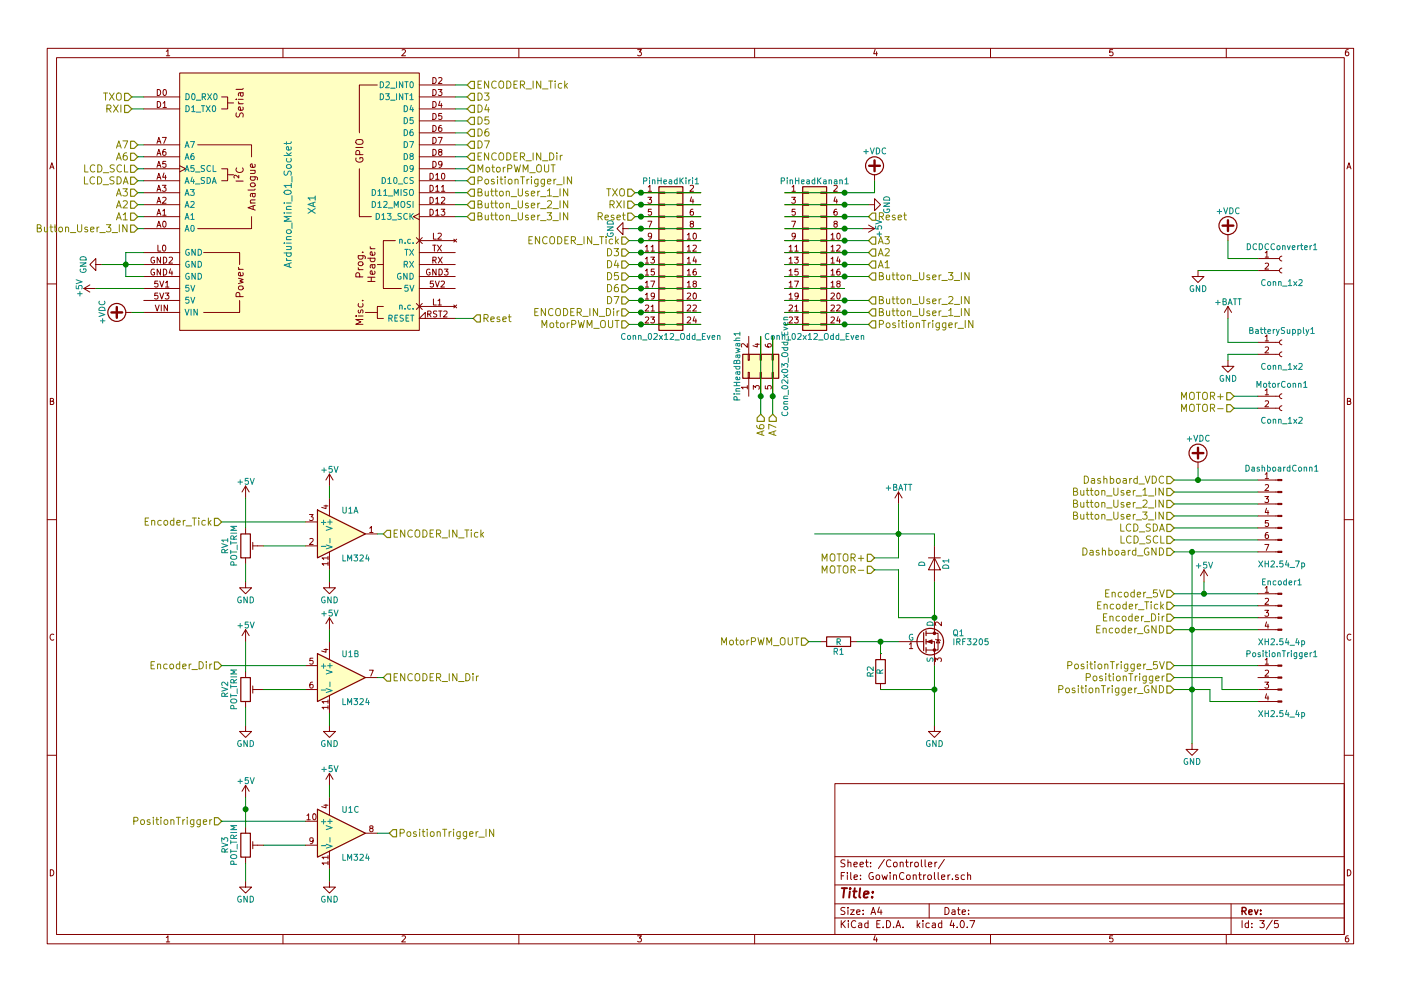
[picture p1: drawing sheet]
<svg xmlns="http://www.w3.org/2000/svg" width="297mm" height="210mm" viewBox="0 0 297 210" stroke-linecap="round" stroke-linejoin="round" font-family="sans-serif">
<g fill="none" stroke="#840000" stroke-width=".21">
<path d="M10 10.3h277v189.9h-277zM12 12.2h273v186.1h-273zM33.4 19a.64 .64 0 0 1 .7 .6 .64 .64 0 0 1-.7 .7zM34.7 19.1l.1-.1a.67 .67 0 0 1 .5 .6 .67 .67 0 0 1-.5 .7l-.2-.5zM35.3 10.9l.3-.4v1.3M35.3 11.8h.7M38.1 15.5h50.8v54.6h-50.8zM50.9 19.7l.2 .6a.3 .3 0 0 0 .5-.1l-.1-.5M51.6 19.7l-1 .1v.5M51.6 18.7l-.2 .3h-1.4M60 10.3v1.9M80 18h-3.8v10.2"/>
<path d="M85.2 10.6l.5-.1 .3 .4-.8 .9h.8M88.9 18h7.6M91.8 16.5a.64 .64 0 0 1 .7 .6 .64 .64 0 0 1-.7 .6zM91.8 19a.64 .64 0 0 1 .7 .6 .64 .64 0 0 1-.7 .7zM92.9 19h.8l-.4 .5 .3 .1v.5l-.1 .2-.6-.2M93 16.6l.5-.1 .2 .3-.8 .9h.8M110 10.3v1.9M135.2 10.5h.8l-.4 .5 .3 .1 .1 .2-.1 .4-.2 .1-.5-.1M160 10.3v1.9M185.5 10.5l-.3 .9h.8M185.9 11v.8M210 10.3v1.9"/>
<path d="M235.9 10.5h-.6v.6h.6l.1 .5-.3 .2-.4-.1M260 10.3v1.9M285.9 10.5l-.4 .1-.2 .2-.1 .8 .3 .2 .4-.1 .1-.4-.1-.2-.4-.1-.3 .3M10.6 35.8l.4-1.3 .4 1.3M10.7 35.5h.6M30.5 20.6h7.6M30.5 23.1h7.6M30.5 38.3h7.6M30.5 35.8h7.6M30.5 33.3h7.6M30.5 30.7h7.6M33.3 38l.4-1.2 .4 1.2"/>
<path d="M33.3 35.5l.4-1.3 .4 1.3M33.3 33l.4-1.3 .4 1.3M33.3 30.4l.4-1.2 .4 1.2M33.4 21.5a.64 .64 0 0 1 .7 .7 .64 .64 0 0 1-.7 .6zM33.4 37.7h.6M33.4 35.1h.6M33.4 32.6h.6M33.4 30h.6M34.4 39.3h.8l-.4 .5 .4 .1v.6l-.2 .1-.6-.1M34.4 29.2h.9l-.6 1.2M34.6 21.9l.3-.4v1.3M34.6 22.8h.7"/>
<path d="M34.8 36.7l-.3 .9h.8M35.1 31.7h-.4l-.2 .3v.7l.2 .3 .5-.2-.1-.6h-.4l-.2 .2M35.1 37.2v.8M35.2 34.2h-.7v.6h.7v.6l-.2 .1-.5-.1M38.1 35.2l1.3 .6-1.3 .6M41.9 30.7h11.4v2.6M47 35.8h1.3v2.5h-1.3M47 20.6h1.3v2.5h-1.3M48.3 37.1h1.2M48.3 21.8h1.2M50 21.1h.2M50 38.4h1.6"/>
<path d="M50.1 23.9l-.1 .6 .2 .3h.4l.3-.7 .4-.2 .3 .4-.1 .5M50.2 35.6a.72 .72 0 0 0 .5 1.1 .72 .72 0 0 0 .9-.8l-.2-.3M50.5 21.6l.4 .4M50.5 22h1.1M50.5 21.1h1.1M50.6 37.2v.6l-.6-.6-.4 .2 .1 .4M51.5 22.7l.1 .5-.2 .2-.8-.1v-.6h.3l.2 .7M53.1 37.5h1.2l.3 .3-.1 .4M53.1 36.1h1M53.2 39l.6-.2 .3 .5-.3 .3h-.4l-.3-.3zM53.2 37.5l-.1 .4 .3 .3 .6-.1v-.6M53.9 36.1l.2 .3-.1 .3-.9 .1"/>
<path d="M54 34.8l.1 .5-.2 .2-.7-.1v-.6h.2l.2 .7M75.4 31.3h1.6M75.5 33.5a.71 .71 0 0 0 .7 .9 .71 .71 0 0 0 .7-.9l-.6-.1v.4M75.5 29.8a.99 .99 0 0 1 1.5 .2 .53 .53 0 0 1-.5 .6h-.6a.52 .52 0 0 1-.4-.8zM76.2 35.8v10.2h2.5M76.3 32.8l-.1-.7-.3-.2-.3 .1-.2 .2v.6h1.6M88.9 20.6h7.6M88.9 23.1h7.6M88.9 38.3h7.6M88.9 35.8h7.6M88.9 25.6h7.6M88.9 33.3h7.6"/>
<path d="M88.9 28.2h7.6M88.9 30.7h7.6M91.2 36.8a.64 .64 0 0 1 .7 .6 .64 .64 0 0 1-.7 .6zM91.2 39.3a.64 .64 0 0 1 .7 .6 .64 .64 0 0 1-.7 .7zM91.8 21.5a.64 .64 0 0 1 .7 .7 .64 .64 0 0 1-.7 .6zM91.8 24.1a.64 .64 0 0 1 .7 .6 .64 .64 0 0 1-.7 .6zM91.8 26.6a.64 .64 0 0 1 .7 .6 .64 .64 0 0 1-.7 .7zM91.8 29.2a.64 .64 0 0 1 .7 .6 .64 .64 0 0 1-.7 .6zM91.8 31.7a.64 .64 0 0 1 .7 .6 .64 .64 0 0 1-.7 .7zM91.8 34.2a.64 .64 0 0 1 .7 .7 .64 .64 0 0 1-.7 .6zM92.4 37.1l.3-.3v1.2M92.4 39.7l.3-.4v1.3"/>
<path d="M92.4 38h.7M92.9 29.2h.9l-.6 1.2M93.2 32.2l-.2-.2v-.2h.6v.3l-.5 .2-.1 .2v.3l.2 .2h.3l.2-.3-.1-.3-.1-.2M93.3 21.5l-.3 .9h.8M93.6 26.6l-.4 .1-.2 .2v.7l.2 .3 .4-.1v-.7h-.4l-.2 .2M93.6 21.9v.9M93.6 39.7l.4-.4v1.3M93.6 24.1h-.6v.6h.6v.5l-.1 .1-.5-.1M93.7 34.8l-.2 .2-.4-.1-.1-.6 .5-.1 .2 .3-.1 .7-.3 .3h-.2M93.7 36.9l.2-.1a.67 .67 0 0 1 .4 .6 .67 .67 0 0 1-.4 .6l-.3-.4zM137.4 39.7l.4-.4v1.3M146.3 39.4l.5-.1 .2 .4-.7 .9h.7"/>
<path d="M167.9 39.7l.4-.4v1.3M176.8 39.4l.5-.1 .2 .4-.8 .9h.8M185.4 37.1v1.2M285.6 35.8l.4-1.3 .4 1.3M285.7 35.5h.6M20.3 56.1v-1.2l-1.3 1.2 1.3 1.3v-1.3h1.3M30.5 48.5h7.6M30.5 53.6h7.6M30.5 46h7.6M30.5 43.4h7.6M30.5 40.9h7.6M30.5 56.1h7.6"/>
<path d="M30.5 58.7h7.6M32.7 54.6a.59 .59 0 0 0-.7 .6 .59 .59 0 0 0 .7 .5l.1-.4h-.3M32.7 57.1a.59 .59 0 0 0-.7 .6 .59 .59 0 0 0 .7 .6l.1-.5h-.3M33.3 48.2l.4-1.3 .4 1.3M33.3 45.7l.4-1.3 .4 1.3M33.3 43.1l.4-1.2 .4 1.2M33.3 40.6l.4-1.3 .4 1.3M33.4 47.8h.6M33.4 45.3h.6M33.4 42.7h.6M33.4 40.2h.6M33.5 59.6h-.7v.6h.7v.6l-.2 .1-.5-.1"/>
<path d="M33.5 52v1.3h.6M33.9 59.6l.4 1.3 .4-1.3M34 54.6v1.2l-.7-1.2v1.2M34 57.1v1.3l-.7-1.3v1.3M34.5 44.7l.3-.3v1.3M34.5 42l.5-.1 .2 .3-.8 .9h.8M34.5 45.7h.7M34.5 52.1l.2-.1a.67 .67 0 0 1 .5 .6 .67 .67 0 0 1-.5 .7l-.3-.5zM34.6 47l.2-.1a.67 .67 0 0 1 .4 .7 .67 .67 0 0 1-.4 .6l-.3-.5zM34.6 54.6a.64 .64 0 0 1 .8 .6 .64 .64 0 0 1-.8 .6zM34.6 57.1a.64 .64 0 0 1 .8 .6 .64 .64 0 0 1-.8 .7zM35.1 60l.4-.4v1.3"/>
<path d="M35.9 54.7l.4-.1 .3 .3-.8 .9h.8M36.1 57l-.2 .9h.7M36.4 57.5v.9M43.2 53.6h7.6v2.5M50.5 59l1.1 .3-.7 .3 .7 .3-1.1 .3M50.5 56.7l.4 .4M50.5 57.1h1.1M51.5 57.9l.1 .4-.2 .2-.8-.1v-.5l.3-.1 .2 .7M53.1 43.1h1M53.3 46v2.5h-11.4M53.4 41l.2 .7a.3 .3 0 0 0 .5-.2l-.1-.5M53.7 43.7v.7"/>
<path d="M54.1 43.6l-1.5 .5 1.5 .5M54.1 42.4h-.8a.37 .37 0 0 0-.2 .3 .37 .37 0 0 0 .1 .4M54.1 41l-.9 .1v.6M54.1 40.1l-.2 .2h-1.3M75.9 56.8l.4 .4M75.9 54.2h1.3l.3 .3-.1 .4M75.9 57.2h1.1M76 55.7l.7-.2 .3 .6-.3 .3h-.4l-.4-.3zM76 54.2l-.1 .5 .4 .3 .6-.2v-.6M76.3 58.7l-.1-.7-.3-.1h-.3l-.2 .3v.5h1.6M76.8 53.5h.2M78 59.7h1.5"/>
<path d="M78 58.8h1.5M78 54.8h1.5M78.5 52.3l.3 .5M78.5 52.8h1M78.6 54.8l-.1 .4 .3 .3 .6-.1v-.6M78.7 58.8v.9M78.8 56.2l.2 .6a.3 .3 0 0 0 .5-.1l-.1-.5M79.4 57.5l.1 .5-.2 .2-.7-.1v-.6l.2-.1 .2 .8M79.4 53.5l.1 .4-.2 .2h-.7v-.6l.2-.1 .2 .7M79.5 56.2h-.9v.6M81.3 56.1v5.1h3.8M83.8 51h-2.5v5.1h-1.3"/>
<path d="M88.3 50.4l1.2 1.3M88.9 45.3l-1.3 .7 1.3 .6M88.9 53.6h7.6M88.9 46h7.6M88.9 43.4h7.6M88.9 51h7.6M88.9 40.9h7.6M88.9 56.1h7.6M88.9 58.7h7.6M89.5 50.4l-1.2 1.3M91.1 57.1a.59 .59 0 0 0-.7 .6 .59 .59 0 0 0 .7 .6l.1-.5h-.2M91.2 41.9a.64 .64 0 0 1 .7 .6 .64 .64 0 0 1-.7 .6z"/>
<path d="M91.2 44.4a.64 .64 0 0 1 .7 .6 .64 .64 0 0 1-.7 .7zM91.7 52h.8M91.8 55.2l.6-.1v-.4l-.6-.1v1.2M91.9 59.6h-.6l-.1 .6h.7v.6l-.2 .1-.5-.1M91.9 49.5v1.2h.6M92.1 55.2l.4 .6M92.1 52v1.3M92.3 59.6l.4 1.3 .4-1.3M92.4 42.2l.3-.3v1.2M92.4 44.7l.3-.3v1.3M92.4 45.7h.7M92.4 40.6h.7"/>
<path d="M92.4 43.1h.7M92.5 57.1v1.3l-.8-1.3v1.3M92.8 52l.8 1.3M92.9 49.6l.4-.1 .3 .3-.8 .9h.8M92.9 54.6l.9 1.2M93.1 57.1a.64 .64 0 0 1 .7 .6 .64 .64 0 0 1-.7 .7zM93.5 59.7l.5-.1 .2 .4-.8 .9h.8M93.5 44.4h.8l-.4 .5 .4 .1v.5l-.2 .2-.6-.2M93.6 42l.5-.1 .2 .3-.8 .9h.8M93.6 52l-.8 1.3M93.6 40.6h.7M93.8 54.6l-.9 1.2"/>
<path d="M94.2 57.1h.8l-.4 .5 .3 .1v.5l-.1 .2-.6-.2M96.2 50.7l.6 .7M96.8 50.7l-.6 .7M132.1 48.5v-1.3l-1.3 1.3 1.3 1.3v-1.3h1.2M135.9 48.5h3.8M135.9 53.6h3.8M135.9 46h3.8M135.9 43.4h3.8M135.9 51h3.8M135.9 40.9h3.8M135.9 56.1h3.8M135.9 58.7h3.8"/>
<path d="M136.8 52.4l.4-.4v1.3M136.8 54.9l.4-.3v1.2M136.8 57.4l.4-.3v1.3M136.8 60l.4-.4v1.3M136.8 53.3h.7M136.8 55.8h.7M136.8 58.4h.7M137.4 41.9h.8l-.5 .4 .4 .1v.6l-.2 .1-.5-.1M137.4 46.9h.8l-.5 1.3M137.4 40.6h.8M138 54.6h.8l-.5 .4 .4 .1v.6l-.2 .1-.5-.1M138 59.6h.8l-.5 1.3"/>
<path d="M138 52.4l.4-.4v1.3M138 53.3h.8M138.1 44.4h-.6l-.1 .6h.7v.5l-.2 .2-.5-.2M138.2 50l-.3 .3-.4-.1v-.6l.4-.1 .3 .2-.1 .7-.3 .3h-.3M138.7 57.1h-.6l-.1 .6h.7v.5l-.2 .2-.5-.2M139.7 58.5h1.3v.3h-1.3zM139.7 56h1.3v.3h-1.3zM139.7 53.5h1.3v.2h-1.3zM139.7 50.9h1.3v.3h-1.3zM139.7 48.4h1.3v.2h-1.3zM139.7 45.8h1.3v.3h-1.3zM139.7 43.3h1.3v.3h-1.3z"/>
<path d="M139.7 40.8h1.3v.2h-1.3zM143.5 58.5h1.3v.3h-1.3zM143.5 56h1.3v.3h-1.3zM143.5 53.5h1.3v.2h-1.3zM143.5 50.9h1.3v.3h-1.3zM143.5 48.4h1.3v.2h-1.3zM143.5 45.8h1.3v.3h-1.3zM143.5 43.3h1.3v.3h-1.3zM143.5 40.8h1.3v.2h-1.3zM144.8 48.5h3.8M144.8 53.6h3.8M144.8 46h3.8"/>
<path d="M144.8 43.4h3.8M144.8 51h3.8M144.8 40.9h3.8M144.8 56.1h3.8M144.8 58.7h3.8M145.7 49.8l.4-.3v1.2M145.7 52.4l.4-.4v1.3M145.7 54.9l.4-.3v1.2M145.7 57.4l.4-.3v1.3M145.7 60l.4-.4v1.3M145.7 50.7h.7M145.7 53.3h.7"/>
<path d="M145.7 55.8h.7M145.7 58.4h.7M146.6 47.5l-.3-.3 .1-.2h.6v.3l-.6 .2-.1 .2 .1 .4 .2 .1h.2l.2-.3v-.3l-.2-.1M146.6 41.8l-.3 .9h.8M146.9 44.4h-.3l-.2 .3-.1 .7 .3 .3 .4-.2-.1-.6h-.3l-.3 .2M146.9 42.3v.8M146.9 52.1l.5-.1 .3 .4-.8 .9h.8M147 49.6l.2-.1a.67 .67 0 0 1 .5 .6 .67 .67 0 0 1-.5 .6l-.3-.4zM147.2 54.5l-.3 .9h.8M147.5 57.1h-.3l-.2 .3-.1 .7 .3 .3 .4-.2-.1-.6h-.3l-.3 .2M147.5 55v.8M166.4 48.5h3.8"/>
<path d="M166.4 53.6h3.8M166.4 46h3.8M166.4 43.4h3.8M166.4 51h3.8M166.4 40.9h3.8M166.4 56.1h3.8M166.4 58.7h3.8M167.3 52.4l.4-.4v1.3M167.3 54.9l.4-.3v1.2M167.3 57.4l.4-.3v1.3M167.3 60l.4-.4v1.3M167.3 53.3h.7"/>
<path d="M167.3 55.8h.7M167.3 58.4h.7M167.8 41.9h.8l-.4 .4 .4 .1v.6l-.2 .1-.6-.1M167.8 46.9h.9l-.6 1.3M167.9 40.6h.7M168.5 54.6h.7l-.4 .4 .4 .1v.6l-.2 .1-.5-.1M168.5 59.6h.8l-.5 1.3M168.5 52.4l.4-.4v1.3M168.5 53.3h.7M168.6 44.4h-.6l-.1 .6h.7v.5l-.2 .2-.5-.2M168.6 50l-.2 .3-.4-.1v-.6l.4-.1 .2 .2v.7l-.3 .3h-.3M169.2 57.1h-.6l-.1 .6h.7v.5l-.2 .2-.5-.2"/>
<path d="M170.2 58.5h1.2v.3h-1.2zM170.2 56h1.2v.3h-1.2zM170.2 53.5h1.2v.2h-1.2zM170.2 50.9h1.2v.3h-1.2zM170.2 48.4h1.2v.2h-1.2zM170.2 45.8h1.2v.3h-1.2zM170.2 43.3h1.2v.3h-1.2zM170.2 40.8h1.2v.2h-1.2zM174 58.5h1.3v.3h-1.3zM174 56h1.3v.3h-1.3zM174 53.5h1.3v.2h-1.3zM174 50.9h1.3v.3h-1.3z"/>
<path d="M174 48.4h1.3v.2h-1.3zM174 45.8h1.3v.3h-1.3zM174 43.3h1.3v.3h-1.3zM174 40.8h1.3v.2h-1.3zM175.3 48.5h3.8M175.3 53.6h3.8M175.3 46h3.8M175.3 43.4h3.8M175.3 51h3.8M175.3 40.9h3.8M175.3 56.1h3.8M175.3 58.7h3.8"/>
<path d="M176.2 49.8l.4-.3v1.2M176.2 52.4l.4-.4v1.3M176.2 54.9l.4-.3v1.2M176.2 57.4l.4-.3v1.3M176.2 60l.4-.4v1.3M176.2 50.7h.7M176.2 53.3h.7M176.2 55.8h.7M176.2 58.4h.7M177 47.5l-.2-.3 .1-.2h.6v.3l-.6 .2-.1 .2 .1 .4 .1 .1h.3l.2-.3v-.3l-.2-.1M177.1 41.8l-.3 .9h.8M177.4 44.4h-.4l-.1 .3-.1 .7 .2 .3 .5-.2-.1-.6h-.4l-.2 .2"/>
<path d="M177.4 42.3v.8M177.4 52.1l.5-.1 .2 .4-.8 .9h.8M177.5 49.6l.2-.1a.67 .67 0 0 1 .4 .6 .67 .67 0 0 1-.4 .6l-.3-.4zM177.7 54.5l-.3 .9h.8M178 57.1h-.4l-.1 .3-.1 .7 .2 .3 .5-.2-.1-.6h-.4l-.2 .2M178 55v.8M182.9 48.5h2.5M184.1 43.4h1.3v-1.2l1.3 1.2-1.3 1.3v-1.3M184.1 47.7l1.3 .8M185.4 48.5l-1.3 .8M254 57.4v1.3h1.3l-1.3 1.2-1.3-1.2h1.3M260.3 49.8v1.2"/>
<path d="M266.7 57.4h4.6M266.7 54.9h4.6M268.2 53.6l.4-.3v1.3M268.2 55.9l.5-.1 .3 .4-.8 .9h.8M268.2 54.6h.8M271.8 56.9l-.3 .1-.2 .3 .1 .4 .4 .2M271.8 54.4l-.3 .1-.2 .3 .1 .4 .4 .2M10 60.2h2M17.8 61.2h2.5M17.8 61.2l1.2 .8M19 60.4l-1.2 .8M26.7 66.3h1.2"/>
<path d="M30.5 66.3h7.6M30.5 61.2h7.6M30.5 63.7h7.6M32.9 64.7l.4 1.3 .5-1.3M33.5 62.2h-.7v.6h.7v.5l-.2 .1-.5-.1M33.9 62.2l.4 1.2 .4-1.2M34.2 64.7v1.3M35 62.2h.8l-.4 .5 .4 .1v.5l-.2 .1-.6-.1M35.1 60.9h.7M35.5 64.7v1.3l-.7-1.3v1.3M50.6 60.8l.7-.1 .3 .5-.3 .3h-.4l-.4-.3zM50.8 63.7v2.6h-7.6"/>
<path d="M50.9 62.9l-.1-.7-.3-.2-.3 .1-.2 .3v.5h1.6M75.4 67.1h.2M75.9 67.1h1.1M76 65.8l-.1 .4 .3 .2 .2-.1 .1-.5h.4v.6M76 64.4l-.1 .4 .4 .3 .6-.1v-.6M76.8 63.8h.2M77 67.8h-1.6l1.1 .5-1.1 .5h1.6M77.5 66.3h2.5M81.3 65h-1.3v2.6h1.3M88.3 64.4l1.2 1.3M88.9 65h7.6M88.9 61.2h7.6"/>
<path d="M89.5 64.4l-1.2 1.3M90.2 67.6v-1.3l-1.3 1.3h7.6M90.7 66.6h.6v-.5l-.6-.1v1.3M91 66.6l.4 .7M91.9 63.4v1.3h.6M92.6 66h-.6l-.1 .5a.54 .54 0 0 1 .7 .6l-.2 .2-.5-.1M92.9 63.8l.3-.4v1.3M92.9 64.7h.7M93 66h.7M93.3 66v1.3M94.1 66.1l.5-.1 .2 .3-.8 1h.8M96.2 64.7l.6 .6"/>
<path d="M96.8 64.7l-.6 .6M135.9 66.3h3.8M135.9 61.2h3.8M135.9 63.7h3.8M135.9 68.8h3.8M136.8 64.8l.5-.1 .2 .4-.7 .9h.7M136.8 67.4l.5-.1 .2 .3-.7 .9h.7M136.8 62.5l.4-.3v1.2M136.8 60.9h.7M136.8 63.4h.7M138 67.3h.8l-.5 .4 .4 .1v.6l-.2 .1-.5-.1M138 65.1l.4-.4v1.3"/>
<path d="M138 66h.8M138.8 62.7l-.3 .3-.3-.1-.1-.6 .4-.1 .3 .2-.1 .7-.3 .3h-.2M139.7 68.7h1.3v.3h-1.3zM139.7 66.2h1.3v.2h-1.3zM139.7 63.6h1.3v.3h-1.3zM139.7 61.1h1.3v.2h-1.3zM143.5 68.7h1.3v.3h-1.3zM143.5 66.2h1.3v.2h-1.3zM143.5 63.6h1.3v.3h-1.3zM143.5 61.1h1.3v.2h-1.3zM144.8 66.3h3.8M144.8 61.2h3.8"/>
<path d="M144.8 63.7h3.8M144.8 68.8h3.8M145.7 62.3l.5-.1 .2 .3-.8 .9h.8M145.7 64.8l.5-.1 .2 .4-.8 .9h.8M145.7 67.4l.5-.1 .2 .3-.8 .9h.8M145.7 60.9h.7M146.9 64.8l.5-.1 .3 .4-.8 .9h.8M147 62.3l.2-.1a.67 .67 0 0 1 .5 .6 .67 .67 0 0 1-.5 .6l-.3-.4zM147.2 60.2l-.3-.3 .1-.2h.6v.3l-.6 .2-.1 .2 .1 .4 .2 .1h.2l.3-.3-.1-.3-.2-.1M147.2 67.2l-.3 .9h.8M147.5 67.7v.8M158.4 72.9v.8l-.9-.8-.3 .2 .1 .5"/>
<path d="M158.6 79h.3v1.3h-.3zM158.6 75.2h.3v1.2h-.3zM158.7 71.4v3.8M160.1 73h.9M160.6 72.9v.7l-1-.3M161.2 79h.2v1.3h-.2zM161.2 75.2h.2v1.2h-.2zM161.3 71.4v3.8M162.3 73v.4l.3 .2h.7l.2-.2-.1-.4h-.6l-.1 .4 .3 .2M163.7 79h.3v1.3h-.3zM163.7 75.2h.3v1.2h-.3zM163.8 71.4v3.8"/>
<path d="M166.4 66.3h3.8M166.4 61.2h3.8M166.4 63.7h3.8M166.4 68.8h3.8M167.3 64.8l.5-.1 .2 .4-.8 .9h.8M167.3 67.4l.5-.1 .2 .3-.8 .9h.8M167.3 62.5l.4-.3v1.2M167.3 60.9h.7M167.3 63.4h.7M168.5 67.3h.7l-.4 .4 .4 .1v.6l-.2 .1-.5-.1M168.5 65.1l.4-.4v1.3M168.5 66h.7"/>
<path d="M169.2 62.7l-.2 .3-.4-.1v-.6l.4-.1 .2 .2v.7l-.3 .3h-.3M170.2 68.7h1.2v.3h-1.2zM170.2 66.2h1.2v.2h-1.2zM170.2 63.6h1.2v.3h-1.2zM170.2 61.1h1.2v.2h-1.2zM174 68.7h1.3v.3h-1.3zM174 66.2h1.3v.2h-1.3zM174 63.6h1.3v.3h-1.3zM174 61.1h1.3v.2h-1.3zM175.3 66.3h3.8M175.3 61.2h3.8M175.3 63.7h3.8"/>
<path d="M175.3 68.8h3.8M176.2 62.3l.5-.1 .2 .3-.8 .9h.8M176.2 64.8l.5-.1 .2 .4-.8 .9h.8M176.2 67.4l.5-.1 .2 .3-.8 .9h.8M176.2 60.9h.7M177.4 64.8l.5-.1 .2 .4-.8 .9h.8M177.5 62.3l.2-.1a.67 .67 0 0 1 .4 .6 .67 .67 0 0 1-.4 .6l-.3-.4zM177.6 60.2l-.2-.3 .1-.2h.6v.3l-.6 .2-.1 .2 .1 .4 .1 .1h.3l.2-.3v-.3l-.2-.1M177.7 67.2l-.3 .9h.8M178 67.7v.8M260.3 76.4v1.3h1.3l-1.3 1.3-1.2-1.3h1.2M260.3 65l-.7 1.3"/>
<path d="M260.3 65v2.6M260.3 65l.8 1.3M266.7 75.2h4.6M266.7 72.6h4.6M268.2 71.4l.4-.3v1.2M268.2 73.7l.5-.1 .3 .4-.8 .9h.8M268.2 72.3h.8M271.8 74.7l-.3 .1-.2 .3 .1 .4 .4 .2M271.8 72.1l-.3 .1-.2 .4 .1 .3 .4 .2M285 60.2h2M10.7 85.1h.5l.1-.5-.6-.1v1.3h.5l.2-.4-.3-.3M158.4 82.2h-1.2l.3 .3"/>
<path d="M158.4 81.8v.7M158.7 80.3v3.8M159.7 82.6v-.8l.5 .4 .1-.3h.6l.1 .1-.1 .6M161.3 80.3v3.8M162.3 81.9v.6h.5v-.6h.6l.1 .1-.1 .5M163.8 80.3v3.8M254 98v1.3M266.7 86.6h4.6M266.7 84.1h4.6M268.2 82.8l.4-.3v1.3M268.2 85.1l.5-.1 .3 .4-.8 .9h.8M268.2 83.8h.8"/>
<path d="M271.8 86.1l-.3 .1-.2 .3 .1 .4 .4 .2M271.8 83.6l-.3 .1-.2 .3 .1 .4 .4 .2M285.7 85.1h.5l.1-.5-.6-.1v1.3h.5l.2-.4-.3-.3M10 110.3h2M52.1 103.1v2.6M52.1 112v1.3M52.1 118.4v1.2M52.1 103.1l-.8 1.3M52.1 103.1l.7 1.3M53.6 115.1v1.5M53.6 115.8h2.3M64.8 115.8h2.5"/>
<path d="M64.8 110.7h2.5M65.6 109.2h.8l-.4 .4 .3 .1v.6l-.1 .1-.6-.1M65.7 114.3l.5-.1 .2 .4-.8 .9h.8M68.7 107.3h.8M69.1 107.2v.7l-.9-.3M69.5 119.6h-1.2l.3 .4M69.5 118.4h-1.2l.3 .3M69.5 118v.7M69.5 119.2v.8M69.8 100.6v2.5M69.8 105.7v3.8M69.8 117.1v3.8"/>
<path d="M69.8 100.6l-.7 1.2M69.8 100.6l.8 1.2M77.5 113.3h2.5M78.4 112.1l.3-.4v1.3M78.4 113h.7M190.5 104.4l-.8 1.3M190.5 104.4v2.5M190.5 104.4l.8 1.3M196.8 118.4h2.6M198.1 118.4l1.3 2.5h-2.6zM198.1 115.8v7.6M266.7 117.1h4.2"/>
<path d="M266.7 114.5h4.2M266.7 112h4.2M266.7 109.5h4.2M266.7 106.9h4.2M266.7 104.4h4.2M266.7 101.8h4.2M268.2 105.4h.8l-.5 .4 .4 .1v.6l-.2 .1-.5-.1M268.2 115.5h.8l-.5 1.3M268.2 100.6l.4-.3v1.2M268.2 102.9l.5-.1 .3 .4-.8 .9h.8M268.2 101.5h.8M268.5 107.8l-.3 .9h.8"/>
<path d="M268.8 113h-.3l-.2 .3-.1 .7 .3 .2 .4-.1-.1-.6h-.3l-.3 .2M268.8 108.3v.9M268.9 110.4h-.6l-.1 .6h.7v.6l-.2 .1-.5-.1M285 110.3h2M11.4 134.6a.58 .58 0 0 0-.8 .6 .58 .58 0 0 0 .8 .5M52.1 123.4v1.3h1.2l-1.2 1.3-1.3-1.3h1.3M52.1 133.6v2.5M52.1 133.6l-.8 1.3M52.1 133.6l.7 1.3M66.3 139.6h-.6v.6h.6v.6l-.1 .1-.5-.1M68.7 137.8h.8M69.1 137.6v.8l-.9-.3"/>
<path d="M69.8 123.4v1.3h1.3l-1.3 1.3-1.2-1.3h1.2M69.8 131.1v2.5M69.8 136.1v3.8M69.8 131.1l-.7 1.2M69.8 131.1l.8 1.2M174 136.1h1.3M180.3 136.1h1.3M186.7 138.7v1.2M190.5 136.1h5.3M192.8 136.7l.4-.4v1.3M192.8 137.6h.7M196.3 136.1h1.8v5.1"/>
<path d="M196.3 134.4h1.8M198.1 134.4h.8v3.5h-2.6M198.1 131.1v3.3M198.4 135.6l1 .3M198.9 135.8l.4 .6h-.8zM199.6 132v.8l-.9-.8-.4 .2 .1 .5M255.3 120.9l-.8 1.3M255.3 120.9v2.5M255.3 120.9l.7 1.3M266.7 133.6h4.2M266.7 131.1h4.2M266.7 128.5h4.2"/>
<path d="M266.7 126h4.2M268.2 129.5h.8l-.5 .5 .4 .1v.5l-.2 .2-.5-.2M268.2 124.8l.4-.4v1.3M268.2 127l.5-.1 .3 .4-.8 .9h.8M268.2 140l.4-.4v1.3M268.2 125.7h.8M268.5 131.9l-.3 1h.8M268.8 132.4v.9M286.4 134.6a.58 .58 0 0 0-.8 .6 .58 .58 0 0 0 .8 .5M52.1 153.9v1.3h1.2l-1.2 1.3-1.3-1.3h1.3M52.1 142.5v1.3M52.1 148.8v1.3"/>
<path d="M53.6 146.3h2.3M53.6 145.5v1.6M64.8 141.2h2.5M64.8 146.3h2.5M66.3 144.7l-.4 .1-.2 .2v.7l.2 .3 .4-.1v-.6l-.4-.1-.2 .2M69.5 150.1h-1.2l.3 .3M69.5 148.9h-1.2l.3 .3M69.5 148.5v.7M69.5 149.7v.7M69.8 153.9v1.3h1.3l-1.3 1.3-1.2-1.3h1.2M69.8 147.6v3.8M77.5 143.8h2.5"/>
<path d="M78.3 142.2h.8l-.5 1.3M186.7 145v1.3M198.1 153.9v1.3h1.3l-1.3 1.3-1.3-1.3h1.3M198.3 140.4v-.8l.5 .4 .1-.4h.6l.1 .2-.1 .6M252.7 157.7v1.3h1.3l-1.3 1.3-1.2-1.3h1.2M266.7 141.2h4.2M266.7 146.3h4.2M266.7 143.8h4.2M266.7 148.8h4.2M268.2 144.7h.8l-.5 .5 .4 .1v.6l-.2 .1-.5-.1M268.2 142.3l.5-.1 .3 .3-.8 1h.8M268.2 140.9h.8"/>
<path d="M268.5 147.2l-.3 .9h.8M268.8 147.7v.8M10 160.2h2M52.1 166.6v2.6M52.1 175.5v1.3M52.1 166.6l-.8 1.3M52.1 166.6l.7 1.3M53.6 179.3h2.3M53.6 178.6v1.5M64.8 179.3h2.5M64.8 174.2h2.5M65.1 173l.3-.3v1.2"/>
<path d="M65.1 173.9h.7M66.4 178.3l-.2 .2h-.4l-.1-.7 .5-.1 .2 .3-.1 .7-.3 .3h-.2M66.4 172.8l.2-.1a.67 .67 0 0 1 .4 .6 .67 .67 0 0 1-.4 .6l-.3-.4zM68.7 170.8h.8M69.1 170.7v.7l-.9-.3M69.8 164.1v2.5M69.8 169.2v3.8M69.8 164.1l-.7 1.2M69.8 164.1l.8 1.2M77.5 176.8h2.5M78.6 175.7l-.2-.2 .1-.2h.5v.3l-.5 .2-.1 .2v.3l.2 .2h.3l.2-.3-.1-.3-.1-.2M177 166.3h108v32h-108z"/>
<path d="M285 160.2h2M10.7 184.5a.65 .65 0 0 1 .7 .7 .65 .65 0 0 1-.7 .6zM35.3 198.9l.3-.4v1.3M35.3 199.8h.7M52.1 186.9v1.3h1.2l-1.2 1.3-1.3-1.3h1.3M52.1 181.9v1.2M60 198.3v1.9M69.5 183.1h-1.2l.3 .4M69.5 181.9h-1.2l.3 .3M69.5 181.5v.7M69.5 182.7v.8M69.8 186.9v1.3h1.3l-1.3 1.3-1.2-1.3h1.2"/>
<path d="M69.8 180.6v3.8M85.2 198.6l.5-.1 .3 .4-.8 .9h.8M110 198.3v1.9M135.2 198.5h.8l-.4 .5 .3 .1 .1 .2-.1 .4-.2 .1-.5-.1M160 198.3v1.9M177 194.8h108M177 191.8h108M177 187.8h108M177 181.8h108M178.4 195.3v1.5M178.4 185.8h.5M178.6 196l.6 .8"/>
<path d="M179.1 185.1h-.7v1.5M179.1 192.6l-.5-.1-.3 .3 .1 .3 .7 .4v.4l-.2 .1-.6-.1M179.1 182.5l-.5-.1-.3 .3 .1 .3 .7 .4v.4l-.2 .1-.6-.1M179.2 195.3l-.8 .9M179.7 185.1v.2M179.7 185.6v1M179.8 192.5v.2M179.8 183.1l.2-.2 .4 .1v.9M179.8 182.4v1.5M179.8 193v1M179.9 195.3v.2M179.9 195.8v1"/>
<path d="M180.3 193h.8l-.8 1h.8M180.4 185.1v1.3l.2 .2M181.1 183.4l.7-.1-.1-.3-.4-.1-.2 .2v.7h.6M181.1 186.1l.7-.1-.1-.3-.4-.1-.2 .2 .1 .7h.5M181.4 195.5a.71 .71 0 0 0-1 .5 .71 .71 0 0 0 .8 .8l.2-.1M181.6 193.5l.7-.1v-.3l-.4-.1-.3 .2 .1 .7h.6M182.1 195.9h.6v.9M182.3 183.4l.8-.1-.1-.3-.4-.1-.3 .2 .1 .7h.6M182.4 186.5v.1M182.4 185.7v.1M182.7 196.2l-.7 .3 .2 .3 .5-.1M183 193.9v.1"/>
<path d="M183 193.1v.1M183.5 182.9h.6M183.7 182.4v1.3l.4 .2M184 195.9l-.4-.1-.3 .3 .1 .6 .2 .1 .4-.1M184 195.3v1.5M184.6 183.8v.1M184.6 183v.1M184.7 194l.4-1.5 .5 1.5M184.8 193.6h.7M185.1 185.2a.69 .69 0 0 0-.9 .7 .69 .69 0 0 0 1 .6v-.5h-.3M185.5 198.5l-.3 .9h.8M185.8 185.7l.2-.1 .4 .1 .1 .6-.1 .2-.4 .1-.2-.1z"/>
<path d="M185.9 199v.8M185.9 196h.5M186.4 192.5l-.3 1h.9M186.6 195.3h-.7v1.5h.7M186.8 193v1M187 185.6l.3 1 .3-.7 .3 .7 .2-1M187.2 196.7v.1M187.5 182.3l-1.3 2M188 195.3a.76 .76 0 0 1 .8 .8 .76 .76 0 0 1-.8 .7zM188.7 185.1v.2M188.7 185.6v1M188.9 182.6a.71 .71 0 0 0-1 .5 .71 .71 0 0 0 .7 .8l.3-.1"/>
<path d="M189.4 185.7l.2-.1 .4 .1 .1 .9M189.4 185.6v1M189.5 196.7v.1M189.5 183.1l.2-.2 .4 .2 .1 .5-.1 .2-.4 .1-.2-.1zM190 196.8l.4-1.5 .6 1.5M190.1 196.4h.7M190.9 183.1l.2-.2 .3 .1 .1 .9M190.9 182.9v1M191.5 196.7v.1M191.6 185.3a.71 .71 0 0 0-1 .5 .71 .71 0 0 0 .8 .8l.2-.1M192 182.9h.6M192.2 182.4v1.3l.4 .2"/>
<path d="M192.3 185.7l.2-.1 .4 .1 .1 .6-.1 .2-.4 .1-.2-.1zM193.1 182.9v1M193.5 182.9l-.4 .3M193.6 185.7l.2-.1 .4 .1 .1 .9M193.6 185.6v1M194 183.1l.2-.2 .4 .2 .1 .5-.1 .2-.4 .1-.2-.1zM194.5 195.3v1.5M194.6 196.3l.4 .5M194.8 185.6h.5M195 185.1v1.3l.3 .2M195 195.8l-.5 .6M195.4 182.4v1.3l.2 .2"/>
<path d="M195.7 195.3v.2M195.7 195.8v1M195.8 185.6v1M196.1 182.4v1.3l.2 .2M196.3 185.6l-.5 .3M196.8 185.7l.2-.1 .4 .1 .1 .6-.1 .2-.4 .1-.2-.1zM196.8 183.4l.8-.1-.1-.3-.4-.1-.3 .2 .1 .7h.6M197 191.8v3M197 195.9l-.4-.1-.3 .3 .1 .6 .2 .1 .4-.1M197.7 195.9h.6v.9M198.1 185.1v1.3l.2 .2M198.2 182.9v1"/>
<path d="M198.3 196.2l-.7 .3 .2 .3 .5-.1M198.7 182.9l-.5 .3M198.9 185.1v1.3l.2 .2M199.6 186.1l.7-.1v-.3l-.5-.1-.2 .2 .1 .7h.6M199.7 195.9l-.5-.1-.2 .3v.6l.2 .1 .5-.1M199.7 195.3v1.5M200.2 182.3l-1.2 2M200.4 192.5a.76 .76 0 0 1 .8 .8 .76 .76 0 0 1-.8 .7zM201 185.6v1M201.4 185.6l-.4 .3M201.8 195.2l-.4 1.1h1M201.9 193.1h.5l.1 .9"/>
<path d="M201.9 186.5v.1M202.2 195.8v1M202.5 193.4l-.7 .3 .2 .3 .5-.1M202.9 196.7v.1M203 193h.6M203.1 185.7l-.3-.1-.2 .2v.2l.5 .2v.3h-.5M203.2 192.5v1.3l.4 .2M203.8 195.4l.1-.1a.8 .8 0 0 1 .6 .8 .8 .8 0 0 1-.6 .7 .97 .97 0 0 1-.1-1.4zM204 193.5l.7-.1-.1-.3-.4-.1-.2 .2 .1 .7h.5M204.5 185.7l-.4-.1-.3 .3 .1 .6 .2 .1 .4-.1M205.1 196.7v.1M205.2 185.7l.2-.1 .3 .1 .1 .9"/>
<path d="M205.2 185.1v1.5M205.4 193.9v.1M205.4 193.1v.1M205.6 195.3h1.1l-.7 1.5M210 198.3v1.9M235.9 198.5h-.6v.7l.6-.1 .1 .5-.3 .2-.4-.1M260 198.3v1.9M261 191.8v6.5M263.3 195.3v1.5M264.7 195.9l-.4-.1-.3 .3 .1 .6 .2 .1 .4-.1M264.7 195.3v1.5M265.4 196.7v.1"/>
<path d="M265.4 195.9v.1M267.1 195.3h.9l-.5 .6 .5 .1v.7l-.2 .1-.7-.1M269.7 195.2l-1.2 2M271 195.3h-.7l-.1 .7h.7l.1 .2v.5l-.2 .1-.6-.1M285.7 184.5a.65 .65 0 0 1 .7 .7 .65 .65 0 0 1-.7 .6zM285.9 198.5l-.4 .1-.2 .3-.1 .7 .3 .2 .4-.1 .1-.4-.1-.2-.4-.1-.3 .3"/>
</g>
<path d="M263.3 193.3l.8-.1 .1-.2-.1-.3-.2-.2h-.6v1.5M263.7 193.3l.5 .7M264.8 193.5l.7-.1-.1-.3-.4-.1-.2 .2v.7h.6M266 193l.3 1 .4-1M267.3 193.9v.1M267.3 193.1v.1" fill="none" stroke="#840000" stroke-width=".3"/>
<path d="M178.5 188.4h1.1M179 188.4l-.2 2M180.2 189.1l-.2 1.3M180.3 188.4l-.1 .2 .2-.1-.1-.1-.1 .2M180.9 189.1h.7M181.2 188.4l-.2 1.8 .1 .1 .4 .1M182.4 188.4l-.2 1.8 .2 .2M183.2 189.8l.9-.2v-.4l-.6-.1-.3 .3v.9h.7M184.9 190.3v.1M185.1 189.2l-.1 .2-.1-.1 .2-.1-.1 .2" fill="none" stroke="#840000" stroke-width=".41"/>
<g fill="#ffffc2" stroke="#ffffc2" stroke-width=".21">
<path d="M67.3 138.7l10.2 5.1-10.2 5z"/>
<path d="M67.3 171.7l10.2 5.1-10.2 5.1z"/>
<path d="M67.3 108.2l10.2 5.1-10.2 5.1z"/>
<path d="M38.1 15.5h50.8v54.6h-50.8z"/>
<path d="M139.7 39.6h5.1v30.5h-5.1z"/>
<path d="M170.2 39.6h5.1v30.5h-5.1z"/>
<path d="M157.5 75.2h7.6v5.1h-7.6z"/>
</g>
<g fill="none" stroke="#840000" stroke-width=".25">
<path d="M139.7 39.6h5.1v30.5h-5.1zM170.2 39.6h5.1v30.5h-5.1zM157.5 75.2h7.6v5.1h-7.6zM51.1 113.3h2v5.1h-2zM67.3 108.2l10.2 5.1-10.2 5.1zM67.3 138.7l10.2 5.1-10.2 5zM175.3 135.1h5v2.1h-5zM185.7 139.9h2v5.1h-2zM195.8 134.2v3.8M196.3 133.9v1M196.3 135.6v1M196.3 137.4v1"/>
<path d="M51.1 143.8h2v5h-2zM51.1 176.8h2v5.1h-2zM67.3 171.7l10.2 5.1-10.2 5.1z"/>
<circle cx="185.4" cy="35.2" r="1.9"/>
<circle cx="260.3" cy="47.9" r="1.9"/>
<circle cx="24.8" cy="66.3" r="1.9"/>
<circle cx="254" cy="96.1" r="1.9"/>
<circle cx="197.2" cy="136.1" r="2.82"/>
</g>
<g fill="none" stroke="#008484" stroke-width=".21">
<path d="M39.4 19.9a.64 .64 0 0 1 .7 .6 .64 .64 0 0 1-.7 .7zM40.7 20l.2-.1a.67 .67 0 0 1 .5 .6 .67 .67 0 0 1-.5 .7l-.3-.5zM44 19.9l.9 1.3M44.9 19.9l-.9 1.3M45.4 20l.2-.1a.67 .67 0 0 1 .4 .6 .67 .67 0 0 1-.4 .7l-.3-.5zM80.6 17.3a.64 .64 0 0 1 .7 .7 .64 .64 0 0 1-.7 .6zM80.6 19.9a.64 .64 0 0 1 .7 .6 .64 .64 0 0 1-.7 .7zM81.8 19.9h.7l-.4 .5 .4 .1v.5l-.2 .2-.5-.2M81.8 17.4l.5-.1 .2 .4-.7 .9h.7M82.8 18.7h1M84.1 17.3v1.3M84.1 19.9v1.3"/>
<path d="M85.4 17.3v1.3l-.7-1.3v1.3M85.4 19.9v1.3l-.7-1.3v1.3M85.8 17.3h.7M85.8 19.9h.7M86.2 17.3v1.3M86.2 19.9v1.3M87 17.4l.2-.1a.67 .67 0 0 1 .4 .7 .67 .67 0 0 1-.4 .6l-.3-.5zM39.2 38.9l.4-1.2 .5 1.2M39.2 36.4l.4-1.3 .5 1.3M39.2 33.9l.4-1.3 .5 1.3M39.2 31.3l.4-1.3 .5 1.3M39.4 38.6h.6"/>
<path d="M39.4 36h.6M39.4 33.5h.6M39.4 30.9h.6M39.4 22.4a.64 .64 0 0 1 .7 .7 .64 .64 0 0 1-.7 .6zM40.4 30h.8l-.5 1.3M40.6 22.8l.4-.4v1.3M40.6 23.7h.8M40.7 37.6l-.2 .9h.7M41 32.6h-.3l-.2 .3v.7l.2 .3 .4-.2-.1-.6h-.3l-.2 .2M41 38.1v.8M41.1 35.1h-.6v.6h.6v.6l-.2 .1-.4-.1M41.4 39h1"/>
<path d="M41.4 36.5h1M41.6 21.3h1M41.6 23.8h1M42.7 22.4h.7M42.9 20.5h.6v-.5l-.6-.1v1.3M43.1 22.4v1.3M43.2 20.5l.4 .7M43.4 37.7h-.7v.4a.54 .54 0 0 1 .6 .7l-.2 .1h-.5M43.4 35.2h-.7v.4a.54 .54 0 0 1 .6 .7l-.2 .1-.5-.1M43.7 22.4l.9 1.3M43.9 37.7a.64 .64 0 0 1 .7 .6 .64 .64 0 0 1-.7 .6zM44.6 22.4l-.9 1.3"/>
<path d="M44.6 35.2a.56 .56 0 0 0-.7 .5 .56 .56 0 0 0 .7 .6M45 38.9l.4-1.2 .4 1.2M45.1 22.5l.2-.1a.67 .67 0 0 1 .4 .7 .67 .67 0 0 1-.4 .6l-.3-.5zM45.1 38.6h.6M45.2 35.1v1.3h.6M60.2 33h1.5M60.3 36.3l-.1 .6 .2 .2h.4l.3-.7 .4-.1 .2 .3v.6M60.7 32.4l.6 .6M60.7 30.1v.6M60.8 35.1l.7-.2 .2 .5-.2 .3h-.5l-.3-.3zM60.8 33.6l-.1 .5 .3 .3 .7-.2v-.6M61.7 31.2v.4l-.2 .2-.7-.1v-.5l.3-.1 .1 .7"/>
<path d="M61.7 39.3h-1.5l.5 .5M61.7 30.1l-.2 .3h-1.3M61.7 38.9v.9M61.7 32.4l-.5 .4M61.9 37.5v1.1M81 37.7a.64 .64 0 0 1 .7 .6 .64 .64 0 0 1-.7 .6zM82.2 38l.4-.3v1.2M82.2 38.9h.8M82.8 21.3h1M83.6 37.8l.1-.1a.67 .67 0 0 1 .5 .6 .67 .67 0 0 1-.5 .6l-.2-.5zM84.4 39h1M85.7 22.4a.64 .64 0 0 1 .7 .7 .64 .64 0 0 1-.7 .6z"/>
<path d="M85.7 25a.64 .64 0 0 1 .7 .6 .64 .64 0 0 1-.7 .6zM85.7 27.5a.64 .64 0 0 1 .7 .6 .64 .64 0 0 1-.7 .7zM85.7 30a.64 .64 0 0 1 .7 .7 .64 .64 0 0 1-.7 .6zM85.7 32.6a.64 .64 0 0 1 .7 .6 .64 .64 0 0 1-.7 .7zM85.7 35.1a.64 .64 0 0 1 .7 .7 .64 .64 0 0 1-.7 .6zM86.4 37.8a.56 .56 0 0 0-.8 .5 .56 .56 0 0 0 .8 .5M86.8 30h.9l-.6 1.3M86.9 20.2l.4-.3v1.3M86.9 21.2h.7M87.1 33.1l-.2-.2 .1-.2h.6v.3l-.6 .2-.1 .2 .1 .3 .1 .2h.3l.2-.3v-.4l-.2-.1M87.2 22.3l-.3 1h.8M87.5 27.5l-.4 .1-.1 .2-.1 .7 .2 .3 .5-.2-.1-.6h-.4l-.2 .2"/>
<path d="M87.5 22.8v.9M87.6 25h-.6l-.1 .5h.7v.6l-.2 .1-.5-.1M87.6 35.7l-.2 .2-.4-.1v-.6l.4-.1 .2 .3v.7l-.3 .3h-.3M87.6 37.7h-.6v.4a.54 .54 0 0 1 .6 .7l-.2 .1h-.5M136.4 38.4l.7-.1v-.5l-.7-.1v1.3M137.7 37.7v.1M137.7 38.1v.9M138.3 38.3l.2-.2 .3 .1 .1 .8M138.3 38.1v.9M139.5 37.7v1.3M139.5 38.3h.7M140.2 37.7v1.3"/>
<path d="M140.7 38.6l.6-.2v-.2l-.4-.1-.2 .2 .1 .6h.5M141.9 38.2h.5v.8M142.4 38.4l-.6 .3 .2 .3 .4-.1M143.6 38.2l-.4-.1-.2 .3 .1 .5h.5M143.6 37.7v1.3M144.2 37.7v1.3M144.3 38.3l.6 .7M144.9 37.7l-.7 .7M145.4 37.7v.1M145.4 38.1v.9M146 38.1v.9M146.4 38.1l-.4 .3"/>
<path d="M146.8 37.7v.1M146.8 38.1v.9M147.4 38.1l.4-.4v1.3M147.4 39h.7M165.6 38.4l.6-.1 .1-.5-.7-.1v1.3M166.9 37.7v.1M166.9 38.1v.9M167.5 38.3l.2-.2 .3 .1v.8M167.5 38.1v.9M168.7 38.3h.7M168.7 37.7v1.3M169.4 37.7v1.3"/>
<path d="M169.9 38.6l.6-.2v-.2l-.4-.1-.2 .2 .1 .6h.5M171.1 38.2h.5v.8M171.6 38.4l-.6 .3 .2 .3 .4-.1M172.7 38.2l-.3-.1-.2 .3 .1 .5h.4M172.7 37.7v1.3M173.4 37.7v1.3M173.5 38.3l.6 .7M174.1 37.7l-.7 .7M174.6 38.2h.5l.1 .8M175.2 38.4l-.6 .3 .2 .3 .4-.1M175.8 38.3l.1-.2 .4 .1v.8M175.8 38.1v.9"/>
<path d="M176.9 38.2h.5v.8M177.4 38.4l-.5 .3 .1 .3 .4-.1M178.1 38.3l.1-.2 .3 .1 .1 .8M178.1 38.1v.9M179.1 38.1l.4-.4v1.3M179.1 39h.8M183.1 32.2h1M183.6 31.7v1M184.5 31.4l.4 1.3 .5-1.3M185.8 31.4a.64 .64 0 0 1 .7 .6 .64 .64 0 0 1-.7 .7zM187.8 31.5a.56 .56 0 0 0-.8 .5 .56 .56 0 0 0 .8 .5M16.2 59.4l1.2 .4-1.2 .4"/>
<path d="M17 55.8h1.3l-1.3 .7h1.3M17 57.1a.59 .59 0 0 0 .6 .7 .59 .59 0 0 0 .6-.7l-.5-.1v.3M17 54.7a.69 .69 0 0 1 .8-.2 .69 .69 0 0 1 .5 .7h-1.3zM39.2 49.1l.4-1.3 .5 1.3M39.2 46.6l.4-1.3 .5 1.3M39.2 44l.4-1.3 .5 1.3M39.2 41.5l.4-1.3 .5 1.3M39.4 48.7h.6M39.4 46.2h.6M39.4 43.6h.6M39.4 41.1h.6M40.1 53a.59 .59 0 0 0-.7 .5 .59 .59 0 0 0 .7 .6v-.5h-.2"/>
<path d="M40.1 55.5a.59 .59 0 0 0-.7 .6 .59 .59 0 0 0 .7 .5v-.4h-.2M40.1 58a.59 .59 0 0 0-.7 .6 .59 .59 0 0 0 .7 .6v-.5h-.2M40.4 40.2h.8l-.5 .5 .4 .1v.5l-.2 .2-.5-.2M40.5 45.6l.3-.3v1.3M40.5 42.8l.4-.1 .3 .4-.8 .9h.8M40.5 46.6h.7M40.6 47.9l.1-.1a.67 .67 0 0 1 .5 .7 .67 .67 0 0 1-.5 .6l-.2-.5zM41.4 52.9v1.3l-.7-1.3v1.3M41.4 55.4v1.3l-.7-1.3v1.3M41.4 58v1.3l-.7-1.3v1.3M42 52.9a.64 .64 0 0 1 .7 .6 .64 .64 0 0 1-.7 .7zM42 55.4a.64 .64 0 0 1 .7 .7 .64 .64 0 0 1-.7 .6z"/>
<path d="M42 58a.64 .64 0 0 1 .7 .6 .64 .64 0 0 1-.7 .7zM60.2 51.6h.2M60.2 45.2h.2M60.2 43.1h.2M60.2 53.7h1.5M60.4 40.5a.81 .81 0 0 1 1.3 .4 .86 .86 0 0 1-.8 .4 .86 .86 0 0 1-.7-.6zM60.7 54.8l.3 .5M60.7 55.3h1M60.7 52.3h1M60.7 51.6h1M60.7 50.8h1M60.7 45.2h1"/>
<path d="M60.7 44.4h1M60.7 43.1h1M60.8 53.7l-.1 .4 .3 .3 .7-.2v-.5M60.9 48.8h.7l.1 .2v.4l-.2 .1h-.6l-.2-.3zM61.3 55.9v.7M61.6 52.3l.1 .2v.4l-1 .1M61.7 55.7l-1.5 .6 1.5 .5M61.7 50.2h-.7a.37 .37 0 0 0-.3 .3 .37 .37 0 0 0 .2 .3M61.7 45.9h-1.5l1.1 .5-1.1 .5h1.5M61.7 43.8h-.7a.37 .37 0 0 0-.3 .3 .37 .37 0 0 0 .2 .3M61.9 41.5v1.2M61.9 47.3v1.2"/>
<path d="M65.3 44.2l1.5 1.1M66.4 43v.8M66.8 42.9l-1.5 .5 1.5 .5M66.8 42h-1.5l.4 .5M66.8 44.2l-1.5 1.1M66.8 41.6v.9M78.9 40.2a.64 .64 0 0 1 .7 .6 .64 .64 0 0 1-.7 .7zM78.9 42.7a.64 .64 0 0 1 .7 .7 .64 .64 0 0 1-.7 .6zM79.8 45.3a.64 .64 0 0 1 .7 .6 .64 .64 0 0 1-.7 .7zM80.1 40.6l.4-.4v1.3M80.1 43.1l.4-.4v1.3M80.1 41.5h.7"/>
<path d="M80.1 44h.7M81 45.6l.3-.3v1.3M81 46.6h.7M81.4 40.6l.3-.4v1.3M81.4 42.8l.4-.1 .3 .4-.8 .9h.8M81.4 41.5h.7M82.1 45.3h.8l-.4 .5 .4 .1v.5l-.2 .2-.6-.2M82.3 41.6h1M82.3 44.1h1M83.2 46.7h.9M83.6 41.5v-1.3l.4 .9 .4-.9v1.3M83.6 44v-1.3l.4 .9 .4-.9v1.3"/>
<path d="M84.7 50.9l.2-.1h.3l.1 .8M84.7 50.8v.8M85 58a.59 .59 0 0 0-.7 .6 .59 .59 0 0 0 .7 .6v-.5h-.2M85 40.2v1.3M85.1 45.3h-.6l-.1 .5a.54 .54 0 0 1 .6 .6l-.1 .2-.5-.1M85.2 42.8h.4l.2 .8a.42 .42 0 0 1-.2 .4 .42 .42 0 0 1-.4-.1l-.2-.3zM85.7 56.1l.6-.1 .1-.5-.7-.1v1.3M85.8 52.9h.7M85.9 51.5v.1M86 56.1l.4 .6M86.2 52.9v1.3M86.3 40.3h-.6l-.1 .4a.54 .54 0 0 1 .7 .6l-.2 .2-.5-.1"/>
<path d="M86.3 58v1.3l-.7-1.3v1.3M86.4 45.4a.56 .56 0 0 0-.8 .5 .56 .56 0 0 0 .8 .5M86.8 55.4l.9 1.3M86.8 52.9l.9 1.3M86.9 40.4l.2-.2 .4 .1 .2 .7a.42 .42 0 0 1-.3 .4 .42 .42 0 0 1-.4 0l-.2-.4zM86.9 58a.64 .64 0 0 1 .7 .6 .64 .64 0 0 1-.7 .7zM86.9 45.3v1.3M87 50.8h-.3l-.3 .2 .1 .6h.5M87 42.8h-.6v.4a.54 .54 0 0 1 .6 .7l-.2 .1-.5-.1M87.1 45.8l.5 .8M87.6 51.5v.1M87.6 42.7v1.3"/>
<path d="M87.6 45.3l-.7 .7M87.7 55.4l-.9 1.3M87.7 52.9l-.9 1.3M128.8 48.2h1.2l-1.2 .7h1.2M128.8 49.5a.59 .59 0 0 0 .6 .7 .59 .59 0 0 0 .5-.7l-.4-.1v.3M128.9 46.9a.67 .67 0 0 1 .8 0 .67 .67 0 0 1 .3 .6h-1.2zM185.6 47.9v.7h.6v-.7h.6l.1 .2-.1 .5M185.6 46.7l1.3 .4-1.3 .4M186 49.7h.9M186.4 49.2v.9M187.4 43.1h1.2l-1.2 .7h1.2M187.4 44.4a.59 .59 0 0 0 .6 .7 .59 .59 0 0 0 .5-.7l-.4-.1v.3"/>
<path d="M187.4 42a.69 .69 0 0 1 .8-.2 .69 .69 0 0 1 .4 .7h-1.2zM258.1 44.9h.9M258.5 44.4v1M259.5 44.1l.4 1.3 .4-1.3M260.7 44.1a.64 .64 0 0 1 .8 .6 .64 .64 0 0 1-.8 .7zM262.7 44.2a.56 .56 0 0 0-.8 .5 .56 .56 0 0 0 .8 .5M264.4 51.7a.64 .64 0 0 1 .8 .6 .64 .64 0 0 1-.8 .7zM266.4 51.8a.56 .56 0 0 0-.7 .5 .56 .56 0 0 0 .7 .6M267 51.7a.64 .64 0 0 1 .7 .6 .64 .64 0 0 1-.7 .7zM268.2 59.4a.56 .56 0 0 0-.7 .6 .56 .56 0 0 0 .7 .5M268.8 59.9l.2-.2 .3 .2 .1 .4-.1 .2-.3 .1-.2-.1zM269 51.8a.56 .56 0 0 0-.8 .5 .56 .56 0 0 0 .8 .6"/>
<path d="M270 59.9l.1-.2 .3 .1 .1 .8M270 59.7v.9M270.2 51.8a.56 .56 0 0 0-.7 .5 .56 .56 0 0 0 .7 .6M270.8 52.2l.3-.1 .3 .3v.3l-.3 .3-.3-.1zM271.1 59.9l.2-.2 .3 .1v.8M271.1 59.7v.9M271.9 52.2l.2-.1 .3 .1 .1 .8M271.9 52.1v.9M272.9 52.1l.4 .9 .3-.9M273.2 59.7l.3-.4v1.3M274 52.5l.6-.1-.1-.2-.3-.1-.2 .2v.6h.5M274.3 59.7l.7 .9"/>
<path d="M275 59.7l-.7 .9M275.1 52.1v.9M275.4 59.4l.5-.1 .2 .4-.8 .9h.8M275.5 52.1l-.4 .3M275.7 52.1h.5M275.9 51.7v1.1l.3 .2M276.6 52.5l.6-.1-.1-.2-.3-.1-.2 .2 .1 .6h.4M277.7 52.1v.9M278.1 52.1l-.4 .3M278.5 52.1l.3-.4v1.3M278.5 53h.7M16.2 60.6v.6l.5 .1v-.7h.6l.1 .2-.1 .5"/>
<path d="M16.5 62.3h.9M16.9 61.8v1M21 66.3l1.3 .4-1.3 .5M21 65.4a.69 .69 0 0 1 .8-.2 .69 .69 0 0 1 .5 .7h-1.3zM21.1 63.9a.56 .56 0 0 0 .5 .8 .56 .56 0 0 0 .5-.8M21.3 68.1h1M21.8 67.6v.9M39.2 65.6l.4 1.3 .5-1.3M40 60.5h-.6v.6h.6v.6l-.1 .1-.5-.1M40 63.1h-.6v.5h.6v.6l-.1 .1-.5-.1M40.5 60.5l.4 1.3 .4-1.3M40.5 63.1l.4 1.2 .4-1.2"/>
<path d="M40.5 65.6v1.3M41.8 65.6v1.3l-.7-1.3v1.3M82.4 67.5h.7v-.5l-.7-.1v1.2M82.8 67.5l.4 .6M83.7 67.5h.5M84.3 66.9h-.6v1.2h.6M84.7 64.9l.2-.2 .3 .1 .1 .8M84.7 64.7v.9M85.5 66.9h-.6v.5a.54 .54 0 0 1 .6 .6l-.2 .1h-.5M85.9 65.5v.1M86.1 67.5h.4M86.5 60.5h-.6l-.1 .6h.7v.6l-.2 .1-.5-.1"/>
<path d="M86.7 66.9h-.6v1.2h.6M86.9 60.5l.4 1.3 .5-1.3M87 64.8l-.3-.1-.3 .3 .1 .5h.5M87 66.9h.8M87.4 66.9v1.2M87.6 65.5v.1M132.5 70.9a.56 .56 0 0 0-.7 .5 .56 .56 0 0 0 .7 .5M133.1 71.3l.2-.1 .3 .1 .1 .5-.1 .2h-.3l-.2-.1zM134.2 71.3l.2-.1h.3l.1 .8M134.2 71.2v.8M135.4 71.3l.2-.1h.3v.8M135.4 71.2v.8"/>
<path d="M136.2 72.1h1M137.5 70.9l.2-.1a.67 .67 0 0 1 .5 .6 .67 .67 0 0 1-.5 .6l-.3-.5zM138.7 70.9l.4-.1 .3 .3-.8 .9h.8M139.8 71.2l.7 .8M140.5 71.2l-.7 .8M140.9 71.1l.3-.3v1.2M140.9 72h.7M142.1 70.9l.5-.1 .2 .3-.8 .9h.8M143.1 72.1h.9M144.3 70.9l.3-.1h.4l.1 .8a.42 .42 0 0 1-.2 .4 .42 .42 0 0 1-.4 0l-.2-.4zM146.2 71.2h-.4l-.2 .2 .1 .6h.5M146.2 70.8v1.2"/>
<path d="M147.3 71.2h-.3l-.2 .2 .1 .6h.4M147.3 70.8v1.2M147.7 72.1h.9M148.9 71.3h.5M149.5 70.8h-.6v1.2h.6M149.9 71.2l.3 .8 .3-.8M151 71.6l.6-.1-.1-.3h-.3l-.2 .1v.7h.5M152.1 71.3l.2-.1h.3l.1 .8M152.1 71.2v.8M155.6 77.7h1.3M155.6 72.3h1.3M156 73.9l.9 .2-.6 .3 .6 .2-.9 .2"/>
<path d="M156.1 77.7l-.1 .4 .3 .2 .5-.1v-.5M156.2 76.7l.2-.3 .5 .3v.4h-1.3l.1-.6h.4l.1 .6M156.3 78.9l.3 .6 .3-.2-.1-.4M156.3 75.3l.3 .6 .3-.2-.1-.4M156.3 72.9l.3 .6 .3-.2-.1-.4M156.9 78.9h-.8v.5M156.9 75.3l-.8 .1v.5M156.9 72.9h-.8v.5M156.9 71.7l-.8 .1-.1 .3 .1 .2M156.9 70.8h-1.3l.4 .4M156.9 70.5v.7M163 70.9a.56 .56 0 0 0-.8 .5 .56 .56 0 0 0 .8 .5"/>
<path d="M163.6 71.2h.3l.3 .2v.4l-.3 .2-.4-.2zM164.7 71.3l.2-.1h.3l.1 .8M164.7 71.2v.8M165.8 77.9v-.8l.4 .5 .1-.4h.6l.1 .2-.1 .5M165.8 70.4v.6h1.2v-.6M165.8 73.8h1.2M165.8 72.6h1.2M165.8 78.5a.76 .76 0 0 1 1.2 .3 .74 .74 0 0 1-1.2-.1zM165.8 75l.8-.2a.42 .42 0 0 1 .4 .2 .42 .42 0 0 1 0 .5l-.4 .2-.7-.1-.1-.2zM165.9 71.3l.1-.1h.3l.1 .8M165.9 71.2v.8M166.2 69.4l.8 .3-.8 .3"/>
<path d="M166.2 79.5l.8 .7M166.2 67.8h.8M166.2 73.8v.3l.2 .2 .6-.1v-.4M166.2 72.6v.4l.2 .2 .6-.1v-.5M166.3 70.6v.4M166.7 72.1h1M167 68.4v.4l-.2 .2-.6-.1v-.5h.3l.1 .6M167 67.3l-.8 .1v.3l.1 .1M167 79.5l-.8 .7M167.1 71.3v1M167.1 75.9v1M168 70.9l.2-.1a.67 .67 0 0 1 .4 .6 .67 .67 0 0 1-.4 .6l-.3-.5z"/>
<path d="M169.1 70.9l.5-.1 .2 .3-.7 .9h.7M170.3 71.2l.6 .8M170.9 71.2l-.6 .8M171.4 71.1l.3-.3v1.2M171.4 72h.7M172.6 70.9l.5-.1 .2 .3-.8 .9h.8M173.6 72.1h.9M174.8 70.9l.3-.1h.3l.2 .8a.42 .42 0 0 1-.2 .4 .42 .42 0 0 1-.4 0l-.2-.4zM176.7 71.2h-.4l-.2 .2 .1 .6h.5M176.7 70.8v1.2M177.8 71.2h-.3l-.3 .2 .1 .6h.5M177.8 70.8v1.2"/>
<path d="M178.1 72.1h1M179.4 71.3h.4M180 70.8h-.6v1.2h.6M180.4 71.2l.3 .8 .3-.8M181.5 71.6l.5-.1v-.3h-.4l-.1 .1v.7h.5M182.6 71.3l.2-.1h.3v.8M182.6 71.2v.8M253 60.6a.59 .59 0 0 0-.7 .6 .59 .59 0 0 0 .7 .6l.1-.5h-.2M254.4 60.6v1.3l-.8-1.3v1.3M255 60.6a.64 .64 0 0 1 .7 .6 .64 .64 0 0 1-.7 .7zM257.7 64.2h1M258.2 63.7v1"/>
<path d="M259.3 64l.6-.1v-.4l-.6-.1v1.3h.5l.2-.5-.3-.2M259.4 79.7a.59 .59 0 0 0-.7 .6 .59 .59 0 0 0 .7 .5v-.4h-.2M260.4 64.7l.4-1.3 .4 1.3M260.5 64.3h.6M260.7 79.6v1.3l-.7-1.3v1.3M261.3 79.6a.64 .64 0 0 1 .7 .7 .64 .64 0 0 1-.7 .6zM261.5 63.4h.7M261.8 63.4v1.3M262.5 63.4h.7M262.8 63.4v1.3M265 70.1l.6-.1v-.4l-.6-.1v1.3h.5l.2-.5-.3-.2M266.2 70h.5l.1 .8"/>
<path d="M266.8 70.2l-.6 .3 .2 .3 .4-.1M267.2 69.9h.5M267.4 69.5v1.1l.3 .2M267.9 69.9h.5M268.1 69.5v1.1l.3 .2M268.2 77.2a.56 .56 0 0 0-.7 .5 .56 .56 0 0 0 .7 .6M268.8 70.3l.6-.1-.1-.2-.3-.1-.2 .2 .1 .6h.4M268.8 77.6l.4-.1 .2 .3v.3l-.2 .3-.4-.1zM270 77.6l.1-.1 .3 .1 .1 .8M270 69.9v.9M270 77.5v.9M270.3 69.9l-.3 .2"/>
<path d="M270.6 69.9l.3 .9M271.1 77.6l.2-.1 .3 .1v.8M271.1 77.5v.9M271.2 69.9l-.4 1.2-.2 .1M271.9 78.5h1M271.9 60.7h1M272.4 69.5h-.6l-.1 .5a.54 .54 0 0 1 .6 .6l-.2 .2-.4-.1M272.9 69.9l.1 .8 .3 .1 .2-.2M273.2 77.5l.3-.4v1.3M273.2 78.4h.7M273.2 60.6h.7M273.5 69.9v.9"/>
<path d="M274.1 70l.3-.1 .3 .2-.2 .6h-.4M274.1 69.9v1.3M274.3 77.5l.7 .9M275 77.5l-.7 .9M275.2 70l.4-.1 .2 .2-.1 .6h-.5M275.2 69.9v1.3M275.4 77.2l.5-.1 .2 .4-.8 .9h.8M276.4 69.5v1.1l.1 .2M276.9 69.9l.3 .9M277.5 69.9l-.4 1.2-.2 .1M277.9 69.8l.4-.3v1.3M277.9 70.8h.7"/>
<path d="M68.2 99.7h1M68.7 99.3v.9M70.4 99h-.6l-.1 .5h.7v.6l-.2 .1-.5-.1M70.8 99l.4 1.2 .5-1.2M155.6 83.6h.1M155.6 81.8h1.3M155.6 81.1h1.3M156 83.6h.9M156 83h.9M156.2 81.1v.7M156.3 84.9l-.1-.7h-.5l-.1 .7h1.3M156.8 80l.1 .4-.2 .2-.6-.1v-.5h.2l.1 .6"/>
<path d="M156.9 82.4l-.8 .1-.1 .3 .1 .2M165.8 82a.76 .76 0 0 1 1.2 .2 .74 .74 0 0 1-1.2-.1zM165.9 87.4a.56 .56 0 0 0 .5 .8 .56 .56 0 0 0 .5-.8M166.2 85.7h.8M166.2 84.6h.8M166.2 86.4l.6-.1 .2 .4-.2 .2h-.4l-.2-.2zM167 85.2h-.8v.3l.1 .2M167 84l-.8 .1v.3l.1 .2M167 80.6v.8l-.9-.8-.3 .2 .1 .5M167.1 82.8v.9M251.7 93.1h1M252.2 92.7v.9"/>
<path d="M253.1 92.3l.4 1.3 .4-1.3M254.4 92.3a.64 .64 0 0 1 .7 .7 .64 .64 0 0 1-.7 .6zM256.4 92.5a.56 .56 0 0 0-.8 .5 .56 .56 0 0 0 .8 .5M264.2 98.7a.64 .64 0 0 1 .7 .6 .64 .64 0 0 1-.7 .7zM265.4 99.2h.5l.1 .8M266 99.4l-.6 .3 .2 .3 .4-.1M266.5 82.2v-1.3l.4 .9 .4-.9v1.3M267 99.2l-.3-.1-.2 .2 .1 .2 .4 .1v.3h-.5M267.6 99.2l.2-.1 .3 .1v.8M267.6 98.7v1.3M267.9 81.5l.4-.2 .3 .3v.3l-.3 .3-.4-.1zM268.2 88.6a.56 .56 0 0 0-.7 .6 .56 .56 0 0 0 .7 .5"/>
<path d="M268.7 99.2l.4-.1 .2 .3-.1 .5h-.5M268.7 98.7v1.3M268.8 89.1l.4-.2 .2 .3v.4l-.2 .2-.4-.1zM268.9 81.3h.5M269.1 80.9v1.1l.3 .2M269.8 81.5l.4-.2 .2 .3v.3l-.2 .3-.4-.1zM269.9 99.2l.3-.1 .3 .3v.3l-.3 .3-.3-.2zM270 89.1l.1-.2 .3 .1 .1 .8M270 88.9v.9M271 81.3v.9M271 99.2h.5l.1 .8M271.1 89.1l.2-.2 .3 .1v.8"/>
<path d="M271.1 88.9v.9M271.3 81.3l-.3 .3M271.6 99.4l-.6 .3 .1 .3 .5-.1M271.9 89.9h1M272.2 99.1v.9M272.5 81a.56 .56 0 0 0-.8 .5 .56 .56 0 0 0 .8 .6M272.5 99.1l-.3 .3M273 81.5l.4-.2 .2 .3v.3l-.2 .3-.4-.1zM273.2 88.9l.3-.4v1.3M273.2 89.8h.7M273.5 99.2l-.4-.1-.2 .3 .1 .5h.5M273.5 98.7v1.3"/>
<path d="M274.2 81.5l.1-.2 .4 .1v.8M274.2 81.3v.9M274.3 88.9l.7 .9M274.8 98.8a.56 .56 0 0 0-.8 .5 .56 .56 0 0 0 .8 .5M275 88.9l-.7 .9M275.3 81.5l.2-.2 .3 .1v.8M275.3 81.3v.9M275.4 99.2l.3-.1 .3 .3v.3l-.3 .3-.3-.2zM275.4 88.6l.5-.1 .2 .4-.8 .9h.8M276.4 81.3l.4-.4v1.3M276.4 82.2h.7M276.5 99.2l.2-.1 .3 .1v.8"/>
<path d="M276.5 99.1v.9M277.6 99.2l.2-.1 .3 .1 .1 .8M277.6 99.1v.9M278.7 99.1l.4-.4v1.3M278.7 100h.8M47 115.3l1.3 .5-1.3 .4M47.7 117.3l-.1-.6-.5-.1-.1 .7h1.3M48.3 114.6h-1.3l.4 .4M48.3 116.6l-.6 .4M48.3 114.2v.8M48.9 114.8v.7M48.9 116.8v.7"/>
<path d="M48.9 117.1h1.3M48.9 115.2h1.3M48.9 113.1h1.3M49 118l.8-.2a.42 .42 0 0 1 .3 .2 .42 .42 0 0 1 0 .5l-.3 .2-.7-.1-.2-.2zM49.6 119.9l-.1-.6-.5-.1-.1 .7h1.3M49.6 114.4l-.1-.6-.5-.1-.1 .7h1.3M50.2 111.7h-1.3l.9 .4-.9 .4h1.3M50.2 113.7l-.6 .4M50.3 115.7v.9M50.4 102.3h1M50.9 101.8v1M52.6 101.5h-.6v.6h.6v.5l-.1 .2-.5-.2"/>
<path d="M53.1 101.5l.4 1.3 .4-1.3M68.1 115.9h1M68.1 110.8h1M68.6 110.4v.9M69.2 111.7l1.2 .4-1.2 .4M69.2 115.6l1.2 .4-1.2 .5M69.5 110.8h.9M70 110.3v.9M70 114.2v1M72.7 107.6v1l.2 .3h.3l.2-.3v-1M72.7 117.7v1.3h.6M73.7 119v-1.3l.4 .9 .4-.9v1.3"/>
<path d="M74 107.9l.3-.3v1.3M74 108.9h.7M75 117.7h.8l-.4 .5 .4 .1v.6l-.2 .1-.6-.1M75.1 108.9l.4-1.3 .4 1.3M75.2 108.5h.6M76.3 117.9l.5-.2 .2 .4-.7 .9h.7M77.8 117.7l-.3 .9h.8M78.1 118.2v.8M187.9 103.6h.9M188.4 103.1v.9M189.5 103.3l.6-.1v-.3l-.6-.1v1.2h.4l.3-.4-.3-.3M190.6 104l.4-1.2 .4 1.2"/>
<path d="M190.7 103.7h.6M191.6 102.8h.8M192 102.8v1.2M192.6 102.8h.7M193 102.8v1.2M194.8 119.5a.69 .69 0 0 1 .8-.2 .69 .69 0 0 1 .5 .7h-1.3zM201.1 119h-1.2l.3 .3M201.1 118.6v.7M254.1 119.6v.9M255.8 119.3h-.6v.6h.6v.5l-.1 .1-.5-.1M256.3 119.3l.4 1.2 .4-1.2M266.9 119l.8 1.3"/>
<path d="M267.7 119l-.8 1.3M268.2 119v1.3M268.2 119.6h.7M268.9 119v1.3M269.5 119.1l.5-.1 .2 .4-.8 .9h.8M272 119h-.6l-.1 .6h.7v.6l-.2 .1-.5-.1M272.8 118.9l-.3 1h.8M273.1 119.4v.9M274.7 119h.8l-.5 1.3M276 119.5l.4-.1 .2 .3-.1 .5h-.5M276 119.4v1.3M50.4 132.8h1"/>
<path d="M50.9 132.3v.9M51.1 126.7a.59 .59 0 0 0-.7 .6 .59 .59 0 0 0 .7 .5l.1-.5h-.3M52.4 126.6v1.3l-.7-1.3v1.3M52.6 132h-.6v.6h.6v.5l-.1 .1-.5-.1M53 126.6a.64 .64 0 0 1 .8 .7 .64 .64 0 0 1-.8 .6zM53.1 132l.4 1.2 .4-1.2M68.2 130.2h1M68.7 129.7v1M68.9 126.7a.59 .59 0 0 0-.7 .6 .59 .59 0 0 0 .7 .5v-.5h-.2M70.2 126.6v1.3l-.7-1.3v1.3M70.4 129.4h-.6l-.1 .6h.7v.6l-.2 .1-.5-.1M70.8 126.6a.64 .64 0 0 1 .7 .7 .64 .64 0 0 1-.7 .6z"/>
<path d="M70.8 129.4l.4 1.3 .5-1.3M72.7 138.1v1l.2 .2h.3l.2-.2v-1M74 138.4l.3-.3v1.2M74 139.3h.7M75.2 138.7l.6-.1v-.4l-.6-.1v1.2h.5l.2-.4-.2-.2M176.9 138.2l.6-.1v-.4l-.6-.1v1.2M177.2 138.2l.4 .6M177.5 136.2l.6-.1v-.5l-.6-.1v1.3M177.8 136.2l.4 .6M178.1 137.9l.3-.3v1.2M178.1 138.8h.7M193.5 134.6a.59 .59 0 0 0-.7 .6 .59 .59 0 0 0 .7 .6v-.5h-.2"/>
<path d="M196.6 132.2a.69 .69 0 0 1 .8-.2 .69 .69 0 0 1 .4 .7h-1.3zM196.6 139.6v.6l.4 .1a.54 .54 0 0 1 .7-.7l.1 .2-.1 .5M199.9 120.1a.69 .69 0 0 1 .8-.2 .69 .69 0 0 1 .4 .7h-1.2zM202.2 133.8l.3-.2 .3 .1 .2 .8a.42 .42 0 0 1-.2 .3 .42 .42 0 0 1-.4 0l-.2-.3zM202.2 135.5v1.3M202.4 134.6l.7 .4M202.8 136.2l.7-.1v-.5l-.7-.1v1.3M203.1 136.2l.5 .6M203.5 134l.4-.4v1.3M203.5 134.9h.7M204.1 136.1h.4M204.7 135.5h-.6v1.3"/>
<path d="M205.1 135.5h.8l-.5 .5 .4 .1v.6l-.2 .1-.5-.1M206.4 135.6l.5-.1 .2 .4-.8 .9h.8M207.7 135.6l.2-.1a.67 .67 0 0 1 .4 .7 .67 .67 0 0 1-.4 .6l-.3-.5zM209.5 135.5h-.6l-.1 .6h.7v.6l-.2 .1-.5-.1M253.6 120.1h1M264.4 138.7h.6v-.5l-.6-.1v1.2M265.6 138.6l.2-.1 .4 .1v.5l-.1 .2h-.3l-.2-.1zM266.9 135.5l.8 1.3M267.2 138.6l-.3-.1-.2 .2 .1 .2 .4 .1v.3h-.5M267.7 123.4h.4M267.7 135.5l-.8 1.3M267.8 138.1v.1"/>
<path d="M267.8 138.5v.8M268.2 135.5v1.3M268.2 136.1h.7M268.2 138.5h.5M268.3 122.8h-.6v1.3h.6M268.4 138.1v1l.3 .2M268.8 123.4l.2-.2 .3 .1 .1 .8M268.8 123.2v.9M268.9 135.5v1.3M269.1 138.1v.1M269.1 138.5v.8M269.5 135.6l.5-.1 .2 .4-.8 .9h.8"/>
<path d="M269.7 138.6l.2-.1 .4 .1 .1 .5-.2 .2h-.3l-.2-.1zM270.5 123.3l-.3-.1-.3 .3 .1 .5h.5M270.8 120.2v.1M270.8 136.7v.1M270.9 138.6l.2-.1 .3 .1v.7M270.9 138.5v.8M271.1 123.4l.3-.2 .3 .3v.3l-.3 .3-.3-.1zM271.9 138.1h.7M272 135.5h-.6l-.1 .6h.7v.6l-.2 .1-.5-.1M272.2 138.1v1.2M272.7 123.3l-.3-.1-.2 .3 .1 .5h.4M272.7 122.8v1.3"/>
<path d="M272.8 135.5l-.3 .9h.8M273 138.5v.8M273.1 135.9v.9M273.3 123.7l.6-.2-.1-.2-.3-.1-.2 .2 .1 .6h.4M273.4 138.5l-.4 .2M273.5 120.4h1M273.5 136.9h1M273.8 138.1v.1M273.8 138.5v.8M274.4 123.2v.9M274.8 123.2l-.4 .3M274.9 138.5v1.1l-.5 .1"/>
<path d="M274.9 138.6l-.3-.1-.3 .2 .1 .6h.5M275 135.5l-.3 .9h.8M275.2 123.2l.3-.4v1.3M275.2 124.1h.7M275.3 135.9v.9M276 136l.4-.1 .2 .3-.1 .5h-.5M276 135.9v1.3M276.1 138.5l-.1 1.1-.5 .1M276.1 138.6l-.4-.1-.2 .2 .1 .6h.5M276.6 138.9l.6-.1v-.2l-.4-.1-.2 .2 .1 .6h.5M277.8 138.5v.8M278.1 138.5l-.3 .2"/>
<path d="M278.5 138.4l.4-.3v1.2M278.5 139.3h.7M47 145.8l1.3 .4-1.3 .5M47.7 147.7l-.1-.6h-.5l-.1 .6h1.3M48.3 144.7v.8l-.9-.8-.4 .3 .1 .4M48.3 147l-.6 .4M48.9 145.3v.7M48.9 147.2v.7M48.9 147.6h1.3M48.9 145.7h1.3M48.9 143.6h1.3M49 148.5l.8-.2a.42 .42 0 0 1 .3 .2 .42 .42 0 0 1 0 .5l-.3 .1h-.7l-.2-.2z"/>
<path d="M49.6 150.4l-.1-.6-.5-.1-.1 .7h1.3M49.6 144.9l-.1-.6-.5-.1-.1 .7h1.3M50.2 142.2h-1.3l.9 .4-.9 .4h1.3M50.2 144.2l-.6 .4M50.3 146.1v1M51.1 157.2a.59 .59 0 0 0-.7 .5 .59 .59 0 0 0 .7 .6l.1-.5h-.3M52.4 157.1v1.3l-.7-1.3v1.3M53 157.1a.64 .64 0 0 1 .8 .7 .64 .64 0 0 1-.8 .6zM68.1 141.3h1M68.1 146.4h1M68.6 140.8v1M68.9 157.2a.59 .59 0 0 0-.7 .5 .59 .59 0 0 0 .7 .6v-.5h-.2"/>
<path d="M69.2 142.2l1.2 .4-1.2 .4M69.2 146.1l1.2 .4-1.2 .4M69.5 141.2h.9M70 140.8v.9M70 144.7v1M70.2 157.1v1.3l-.7-1.3v1.3M70.8 157.1a.64 .64 0 0 1 .7 .7 .64 .64 0 0 1-.7 .6zM72.7 148.2v1.3h.6M73.7 149.5v-1.3l.4 .9 .4-.9v1.3M75 148.2h.8l-.4 .5 .4 .1v.6l-.2 .1-.6-.1M76.3 148.3l.5-.1 .2 .4-.7 .9h.7M77.8 148.2l-.3 .9h.8"/>
<path d="M78.1 148.6v.9M184.5 143.4v-.6h-.5l-.1 .6h1.2M185.1 141.5v.8l-.9-.8-.3 .2 .1 .5M185.1 142.7l-.6 .4M186.6 142.8l-.1-.6h-.5l-.1 .6h1.3M187.2 142.1l-.6 .4M197.2 157.2a.59 .59 0 0 0-.8 .5 .59 .59 0 0 0 .8 .6v-.5h-.2M198.5 157.1v1.3l-.7-1.3v1.3M199.1 157.1a.64 .64 0 0 1 .7 .7 .64 .64 0 0 1-.7 .6zM266.9 150.8l.8 1.2M267.7 150.8l-.8 1.2M268.2 150.8v1.2"/>
<path d="M268.2 151.4h.7M268.9 150.8v1.2M269.5 150.9l.5-.1 .2 .3-.8 .9h.8M270.8 151.9v.1M272 150.8h-.6l-.1 .6h.7v.5l-.2 .1-.5-.1M272.8 150.7l-.3 .9h.8M273.1 151.2v.8M273.5 152.1h1M275 150.7l-.3 .9h.8M275.3 151.2v.8M276 151.3l.4-.1 .2 .2-.1 .6h-.5M276 151.2v1.2"/>
<path d="M47 178.8l1.3 .5-1.3 .4M47 178.5v-.8l.5 .5 .1-.4h.6l.1 .2-.1 .5M48.9 178.3v.7M48.9 178.7h1.3M48.9 176.6h1.3M49.6 177.9l-.1-.6-.5-.1-.1 .7h1.3M50.2 175.2h-1.3l.9 .4-.9 .4h1.3M50.2 177.2l-.6 .4M50.3 179.2v.9M50.4 165.8h1M50.9 165.3v1M52.6 165h-.6v.6h.6v.5l-.1 .2-.5-.2"/>
<path d="M53.1 165l.4 1.3 .4-1.3M68.1 179.4h1M68.1 174.3h1M68.2 163.2h1M68.6 173.9v.9M68.7 162.8v.9M69.2 175.2l1.2 .4-1.2 .4M69.2 179.1l1.2 .4-1.2 .5M69.5 174.3h.9M70 173.8v.9M70 177.7v1M70.4 162.5h-.6l-.1 .5h.7v.6l-.2 .1-.5-.1"/>
<path d="M70.8 162.5l.4 1.2 .5-1.2M72.7 171.1v1l.2 .3h.3l.2-.3v-1M74 171.4l.3-.3v1.3M74 172.4h.7M75.9 171.2a.56 .56 0 0 0-.7 .5 .56 .56 0 0 0 .7 .5M251.8 161a.59 .59 0 0 0-.8 .6 .59 .59 0 0 0 .8 .5v-.5h-.2M253.1 160.9v1.3l-.7-1.3v1.3M253.7 160.9a.64 .64 0 0 1 .7 .7 .64 .64 0 0 1-.7 .6zM47.7 180.8l-.1-.6-.5-.1-.1 .7h1.3M48.3 180.1l-.6 .4M48.9 180.3v.7M48.9 180.6h1.3"/>
<path d="M49 181.5l.8-.2a.42 .42 0 0 1 .3 .2 .42 .42 0 0 1 0 .5l-.3 .2-.7-.1-.2-.2zM49.6 183.4l-.1-.6-.5-.1-.1 .7h1.3M51.1 190.2a.59 .59 0 0 0-.7 .6 .59 .59 0 0 0 .7 .5l.1-.5h-.3M52.4 190.1v1.3l-.7-1.3v1.3M53 190.1a.64 .64 0 0 1 .8 .7 .64 .64 0 0 1-.8 .6zM68.9 190.2a.59 .59 0 0 0-.7 .6 .59 .59 0 0 0 .7 .5v-.5h-.2M70.2 190.1v1.3l-.7-1.3v1.3M70.8 190.1a.64 .64 0 0 1 .7 .7 .64 .64 0 0 1-.7 .6zM72.7 181.2v1.3h.6M73.7 182.5v-1.3l.4 .9 .4-.9v1.3M75 181.2h.8l-.4 .5 .4 .1v.6l-.2 .1-.6-.1M76.3 181.4l.5-.2 .2 .4-.7 .9h.7"/>
<path d="M77.8 181.2l-.3 .9h.8M78.1 181.7v.8"/>
</g>
<g fill="none" stroke="#848400" stroke-width=".21">
<path d="M21.9 19.7h.9M22.4 19.7v1.6M23.2 19.7l1 1.6M24.2 19.7l-1 1.6M24.8 20a.5 .5 0 0 1 .5-.3 .5 .5 0 0 1 .4 .5v.9l-.4 .2a.53 .53 0 0 1-.6-.6zM101.3 19.7a.77 .77 0 0 1 .9 .8 .77 .77 0 0 1-.9 .8zM101.3 17.9h.6M102.1 17.2h-.8v1.5h.8M102.7 19.7h1l-.5 .6 .5 .3-.1 .5-.2 .2-.7-.2M103.6 17.2v1.5l-.9-1.5v1.5M105.2 17.3a.72 .72 0 0 0-1 .5 .72 .72 0 0 0 .7 .9l.3-.1M106 17.3a.5 .5 0 0 1 .5-.1 .5 .5 0 0 1 .3 .5l-.1 .8-.3 .2a.53 .53 0 0 1-.6-.5v-.5z"/>
<path d="M107.4 17.2a.77 .77 0 0 1 .9 .8 .77 .77 0 0 1-.9 .7zM109 17.9h.5M109.7 17.2h-.7v1.5h.7M110.3 18l.8-.1 .1-.2v-.4l-.3-.1h-.6v1.5M110.7 18l.5 .7M111.5 18.9h1.2M113 17.2v1.5M114.7 17.2v1.5l-.9-1.5v1.5M115 18.9h1.2M116.3 17.2h.9M116.8 17.2v1.5M117.7 17.2v.1"/>
<path d="M117.7 17.7v1M119.1 17.8l-.4-.1-.3 .3 .1 .6h.6M119.7 17.2v1.5M119.9 18.1l.4 .6M120.3 17.7l-.6 .6M17.9 37.5v1.5h.7M18 35v1.5h.7M20 37.7a.72 .72 0 0 0-1 .5 .72 .72 0 0 0 .7 .8l.3-.1M20.1 35.1a.72 .72 0 0 0-1 .5 .72 .72 0 0 0 .7 .9l.3-.2M20.7 37.5a.77 .77 0 0 1 .9 .8 .77 .77 0 0 1-.9 .7zM20.7 35a.77 .77 0 0 1 .9 .7 .77 .77 0 0 1-.9 .8zM21.8 39.2h1.2"/>
<path d="M21.9 36.6h1.2M22.7 23.1l.7-.1 .1-.2v-.4l-.3-.1h-.5v1.5M23 23.1l.5 .7M24.1 22.3l1 1.5M24.2 37.6l-.6-.1-.3 .3 .1 .4 .7 .2v.5l-.2 .1h-.6M24.2 35h-.6l-.3 .3 .2 .3 .7 .3v.4l-.3 .2-.6-.1M24.7 31.4l.5-1.5 .5 1.5M24.7 34l.5-1.6 .5 1.6M24.8 37.5a.77 .77 0 0 1 .9 .8 .77 .77 0 0 1-.9 .7zM24.8 31h.8M24.8 33.5h.8M25.1 22.3l-1 1.5"/>
<path d="M25.6 22.3v1.5M25.8 35.1a.72 .72 0 0 0-1.1 .5 .72 .72 0 0 0 .8 .9l.3-.2M26.1 29.9h1l-.7 1.5M26.1 39l.5-1.5 .6 1.5M26.3 38.6h.7M26.4 35v1.5h.7M26.8 32.4l-.4 .1a.99 .99 0 0 0 0 1.5l.5-.2 .1-.5-.3-.3h-.3l-.3 .3M101.3 36.5v-1.5l.6 1.1 .5-1.1v1.5M101.3 38.3l.8-.1 .1-.2v-.3l-.3-.2h-.6v1.5M101.3 22.3a.77 .77 0 0 1 .9 .7 .77 .77 0 0 1-.9 .8zM101.3 27.4a.77 .77 0 0 1 .9 .7 .77 .77 0 0 1-.9 .8zM101.3 29.9a.77 .77 0 0 1 .9 .8 .77 .77 0 0 1-.9 .7z"/>
<path d="M101.3 24.8a.77 .77 0 0 1 .9 .8 .77 .77 0 0 1-.9 .7zM101.3 33.2h.6M102.1 32.4h-.8v1.6h.8M102.7 29.9h1.1l-.7 1.5M102.9 38.2l.2-.2 .4 .2 .1 .6-.1 .2h-.4l-.2-.1zM103.2 35.6l.3-.1 .3 .3v.4l-.3 .3-.5-.3zM103.2 22.2l-.4 1.1h1M103.5 27.4h-.4a.99 .99 0 0 0 0 1.5l.5-.2 .1-.5-.3-.3h-.3l-.3 .3M103.5 22.8v1M103.6 32.4v1.6l-.9-1.6v1.6M103.6 24.8h-.7l-.1 .7 .2-.1 .5 .1 .2 .6-.3 .2-.6-.1M104.3 35.5h.6"/>
<path d="M104.5 35v1.3l.4 .2M104.7 38.1l-.3-.1-.2 .2v.2l.5 .2v.4h-.5M105.2 32.6a.72 .72 0 0 0-1 .5 .72 .72 0 0 0 .7 .9l.3-.2M105.3 35.6l.3-.1 .4 .1 .1 .6-.2 .2-.3 .1-.3-.2zM105.5 37.5v.2M105.5 38v1M106 32.5a.5 .5 0 0 1 .5 0 .5 .5 0 0 1 .3 .4l-.1 .9-.3 .2a.53 .53 0 0 1-.6-.6v-.5zM106 38h.6M106.2 37.5v1.3l.4 .2M106.7 35.5v1M107.1 37.5v.2M107.1 38v1"/>
<path d="M107.1 35.5l-.4 .3M107.4 32.4a.77 .77 0 0 1 .9 .8 .77 .77 0 0 1-.9 .8zM107.6 35.8l.8-.1 .1-.2v-.4l-.3-.1h-.6v1.5M107.8 38.2l.3-.2 .4 .2 .1 .6-.2 .2h-.3l-.3-.1zM109 33.2h.5M109 35l.4 1.5 .3-1.1 .3 1.1 .3-1.5M109.2 38.2l.1-.1a.36 .36 0 0 1 .6 .1v.8M109.2 38v1M109.7 32.4h-.7v1.6h.7M110.3 33.2h.8l.1-.3v-.3l-.3-.2h-.6v1.6M110.4 37.5h.8M110.7 33.2l.5 .8"/>
<path d="M110.8 37.5v1.5M110.9 36.5v-1.5l.5 1.1 .5-1.1v1.5M111.5 34.1h1.2M111.7 38v1M112.2 38l-.5 .3M112.3 36.6h1.2M112.7 37.5v.2M112.7 38v1M113 32.4v1.6M113.8 35.2a.5 .5 0 0 1 .6-.2 .5 .5 0 0 1 .4 .5l-.1 .8-.3 .2a.53 .53 0 0 1-.6-.5zM114.1 38v1.3l-.3 .2h-.4M114.1 38.1l-.5-.1-.3 .3 .2 .7h.6"/>
<path d="M114.7 32.4v1.6l-.9-1.6v1.6M115 34.1h1.2M115.4 35v1.2l.3 .3h.3l.3-.3v-1.2M115.4 38v1.3l-.2 .2h-.4M115.4 38.1l-.4-.1-.3 .3 .2 .7h.5M116.1 38.5l.7-.1-.1-.3-.4-.1-.2 .2 .1 .8h.5M116.5 32.4a.77 .77 0 0 1 .9 .8 .77 .77 0 0 1-.9 .8zM116.8 35h.9M117.3 35v1.5M117.4 38v1M117.9 38l-.5 .3M118 39.2h1.2"/>
<path d="M118.1 32.4v.2M118.1 32.9v1.1M118.8 32.9v1.1M119.2 32.9l-.4 .3M119.6 37.5v1.5M121.2 37.5v1.5l-.9-1.5v1.5M7.9 48.4l.7-.1 .1-.2-.1-.3-.7-.1v1.5h.6l.3-.3v-.2l-.4-.3M9.4 48.2l.1 .9 .4 .1 .2-.2M10.1 48.2v1M10.6 48.2h.6M10.8 47.7v1.3l.4 .2M11.5 48.2h.5"/>
<path d="M11.7 47.7v1.3l.3 .2M12.6 48.3l.4-.1 .3 .3v.4l-.3 .3-.6-.3zM13.9 48.3h.1a.36 .36 0 0 1 .6 .1v.8M13.9 48.2v1M14.9 49.3h1.2M16.4 47.7v1.2l.3 .3h.3l.3-.3v-1.2M18.5 48.3l-.3-.1-.2 .2v.2l.5 .2v.3h-.5M19.2 48.7l.7-.2v-.2l-.5-.1-.2 .2 .1 .7h.6M20.6 48.2v1M21 48.2l-.4 .3M21.2 49.3h1.1M22.6 47.7h.9l-.5 .6 .5 .2-.1 .5-.2 .2-.6-.2"/>
<path d="M23.8 49.3h1.1M24.7 46.7l.5-1.6 .5 1.6M24.7 41.6l.5-1.5 .5 1.5M24.7 44.1l.5-1.5 .5 1.5M24.8 46.2h.8M24.8 41.1h.8M24.8 43.7h.8M25.3 47.7v1.5M26.1 40.1h.9l-.5 .5 .5 .3-.1 .5-.2 .2-.6-.2M26.1 45.6l.5-.5v1.6M26.1 42.7l.6-.1 .3 .4-.9 1.1h.9M26.1 46.7h.9"/>
<path d="M26.9 47.7v1.5l-.9-1.5v1.5M101.3 40.8l.7-.1 .2-.2-.1-.3-.8-.1v1.5h.6l.3-.3v-.2l-.3-.3M101.3 43.3h.7l.2-.3-.1-.3-.8-.1v1.5h.6l.3-.3v-.2l-.3-.3M101.3 45.9l.7-.1 .2-.2-.1-.3-.8-.2v1.6h.6l.3-.3v-.3l-.3-.2M102.9 40.6v.9l.4 .1 .2-.2M102.9 43.1v.9l.4 .1 .2-.1M102.9 45.6v1l.4 .1 .2-.2M103.5 40.6v1M103.5 43.1v1M103.5 45.6v1.1M104 40.6h.6M104 43.1h.6"/>
<path d="M104 45.6h.6M104.2 40.1v1.3l.4 .2M104.2 42.6v1.3l.4 .2M104.2 45.1v1.4l.4 .2M104.9 40.6h.6M104.9 43.1h.6M104.9 45.6h.6M105.1 40.1v1.3l.4 .2M105.1 42.6v1.3l.4 .2M105.1 45.1v1.4l.4 .2M106 40.7l.2-.1 .4 .1 .1 .6-.1 .2-.4 .1-.2-.2zM106 43.3l.2-.2 .4 .2 .1 .5-.1 .2-.4 .1-.2-.1z"/>
<path d="M106 45.8l.2-.2 .4 .2 .1 .6-.1 .2-.4 .1-.2-.2zM107.3 40.7l.1-.1a.36 .36 0 0 1 .6 .2v.8M107.3 43.3l.1-.1a.36 .36 0 0 1 .6 .1v.8M107.3 45.8l.1-.1a.36 .36 0 0 1 .6 .2v.8M107.3 40.6v1M107.3 43.1v1M107.3 45.6v1.1M108.4 41.7h1.1M108.4 44.3h1.1M108.4 46.8h1.1M109.9 40.1v1.2l.3 .3h.3l.3-.3v-1.2M109.9 42.6v1.2l.3 .3h.3l.3-.3v-1.2"/>
<path d="M109.9 45.1v1.3l.3 .3h.3l.3-.3v-1.3M112 40.6h-.4l-.2 .2 .1 .2 .5 .1v.4h-.6M112 43.2l-.4-.1-.2 .2 .1 .2 .5 .2v.3h-.6M112 45.7l-.4-.1-.2 .3 .1 .2 .5 .1v.4h-.6M112.1 50.9h.5M112.6 41.1l.8-.2-.1-.3h-.4l-.3 .2 .1 .7h.6M112.6 43.6l.8-.1-.1-.3-.4-.1-.3 .2 .1 .7h.6M112.6 46.1l.8-.1-.1-.3-.4-.1-.3 .3 .1 .7h.6M112.9 50.2h-.8v1.5h.8M114 40.6v1M114 43.1v1M114 45.6v1.1"/>
<path d="M114.4 50.2v1.5l-.9-1.5v1.5M114.5 40.6l-.5 .3M114.5 43.1l-.5 .3M114.5 45.6l-.5 .3M114.6 41.7h1.2M114.6 44.3h1.2M114.6 46.8h1.2M116 45.1h.9l-.5 .6 .5 .3v.5l-.3 .2-.6-.2M116 50.4a.72 .72 0 0 0-1 .5 .72 .72 0 0 0 .7 .8l.3-.1M116.1 40.5l.4-.4v1.5M116.1 42.7l.5-.1 .3 .4-.9 1.1h.9M116.1 41.6h.8"/>
<path d="M116.6 50.4a.5 .5 0 0 1 .6-.2 .5 .5 0 0 1 .4 .5l-.1 .8-.3 .2a.53 .53 0 0 1-.6-.5zM117.2 41.7h1.2M117.2 44.3h1.2M117.2 46.8h1.2M118.2 50.2a.77 .77 0 0 1 .9 .8 .77 .77 0 0 1-.9 .7zM118.7 40.1v1.5M118.7 42.6v1.5M118.7 45.1v1.6M119.8 50.9h.5M120.4 40.1v1.5l-.9-1.5v1.5M120.4 42.6v1.5l-.9-1.5v1.5M120.4 45.1v1.6l-.9-1.6v1.6"/>
<path d="M120.5 50.2h-.7v1.5h.7M121.1 51l.8-.1 .1-.2-.1-.3-.2-.2h-.6v1.5M121.5 51l.5 .7M122.3 51.9h1.2M123.8 50.2v1.5M125.5 50.2v1.5l-.9-1.5v1.5M125.8 51.9h1.2M126.8 45.9h.8l.1-.3-.1-.3-.2-.2h-.6v1.6M127.1 50.2h.9M127.2 45.9l.5 .8M127.6 50.2v1.5M128.3 46.1l.7-.1-.1-.3-.4-.1-.2 .3v.7h.6"/>
<path d="M128.5 50.2v.2M128.5 50.7v1M128.6 40.1h.9M128.8 55.3a.77 .77 0 0 1 .9 .8 .77 .77 0 0 1-.9 .7zM128.8 52.8a.77 .77 0 0 1 .9 .7 .77 .77 0 0 1-.9 .8zM128.8 57.8a.77 .77 0 0 1 .9 .8 .77 .77 0 0 1-.9 .8zM129.1 40.1v1.5M129.3 43.4l.8-.1 .1-.2-.1-.4-.2-.1h-.6v1.5M129.7 43.4l.5 .7M129.9 40.1l1 1.5M129.9 50.8l-.4-.1-.3 .3 .1 .7h.6M130.1 45.7l-.3-.1-.2 .3v.2l.5 .1v.4h-.5"/>
<path d="M130.2 52.8h.9l-.5 .5 .5 .3v.5l-.3 .2-.6-.2M130.5 50.2v1.5M130.6 55.2l-.3 1.1h.9M130.7 51.1l.4 .6M130.7 42.6l1 1.5M130.8 46.1l.7-.1v-.3l-.5-.1-.2 .3 .1 .7h.6M130.9 40.1l-1 1.5M131 55.8v1M131.1 57.8h-.8v.8l.2-.2 .5 .1 .1 .6-.3 .3-.5-.2M131.1 50.7l-.6 .6M131.4 40.3a.5 .5 0 0 1 .6-.3 .5 .5 0 0 1 .4 .6l-.1 .8-.3 .2a.53 .53 0 0 1-.6-.5zM131.7 42.6l-1 1.5"/>
<path d="M132 45.6h.6M132.2 45.1v1.4l.4 .2M132.3 42.6v1.5M186.2 56.8l.5-1.5 .5 1.5M186.2 51.7l.5-1.5 .5 1.5M186.2 54.3l.5-1.5 .5 1.5M186.4 56.4h.7M186.4 51.3h.7M186.4 53.8h.7M186.4 58.6l.7-.1 .1-.2v-.3l-.8-.2v1.6h.6l.2-.2 .1-.4-.4-.2M186.4 45.9h.8l.1-.3-.1-.3-.2-.2h-.6v1.6M186.8 45.9l.5 .8"/>
<path d="M187.6 50.2h.9l-.5 .6 .5 .3v.5l-.3 .1-.6-.1M187.7 55.7l.4-.4v1.5M187.7 52.9l.5-.1 .3 .4-.9 1.1h.9M187.7 56.8h.8M187.9 46.1l.7-.1-.1-.3-.4-.1-.2 .3 .1 .7h.5M188 58.3v1l.4 .1 .2-.2M188.6 58.3v1.1M189.1 58.3h.6M189.3 57.8v1.4l.4 .2M189.8 45.7l-.4-.1-.2 .3 .1 .2 .5 .1v.4h-.6M190 58.3h.6M190.2 57.8v1.4l.4 .2"/>
<path d="M190.4 46.1l.8-.1-.1-.3-.4-.1-.3 .3 .1 .7h.6M191.1 58.5l.2-.2 .4 .2 .1 .6-.2 .2-.3 .1-.2-.2zM191.6 45.6h.6M191.8 45.1v1.4l.4 .2M192.4 58.5l.1-.1a.36 .36 0 0 1 .6 .2v.8M192.4 58.3v1.1M193.4 59.5h1.2M195 57.8v1.3l.3 .3h.3l.3-.3v-1.3M197.1 58.4l-.4-.1-.2 .3 .1 .2 .5 .1v.4h-.6M197.7 58.8l.8-.1-.1-.3-.4-.1-.3 .3 .1 .7h.6M199.1 58.3v1.1M199.5 58.3l-.4 .3"/>
<path d="M199.7 59.5h1.2M201.1 57.8h.9l-.5 .6 .5 .3v.5l-.3 .2-.6-.2M202.3 59.5h1.2M203.8 57.8v1.6M205.5 57.8v1.6l-.9-1.6v1.6M102.6 67.5h.8l.1-.3-.1-.3-.2-.2h-.6v1.5M103 67.5l.5 .7M104.1 67.7l.7-.1-.1-.3-.4-.1-.2 .3v.7h.6M105.9 67.3l-.3-.1-.2 .3v.2l.5 .1v.4h-.5M106.6 67.7l.7-.1v-.3l-.5-.1-.2 .3 .1 .7h.6M107.8 67.2h.6M108 66.7v1.3l.4 .2"/>
<path d="M113.4 66.2h.5M114.1 65.5h-.7v1.5h.7M114.9 69.5v-1.5l.5 1.1 .5-1.1v1.5M115.6 65.5v1.5l-.8-1.5v1.5M116.7 68.7l.2-.2 .4 .2 .1 .5-.2 .2-.3 .1-.2-.1zM117.2 65.6a.72 .72 0 0 0-1 .5 .72 .72 0 0 0 .7 .9l.3-.2M117.8 68.5h.6M117.9 65.7a.5 .5 0 0 1 .6-.3 .5 .5 0 0 1 .3 .6v.8l-.3 .2a.53 .53 0 0 1-.7-.5zM118 68v1.3l.4 .2M119 68.6l.3-.1 .3 .3v.4l-.3 .3-.5-.3zM119.5 65.5a.77 .77 0 0 1 .9 .7 .77 .77 0 0 1-.9 .8zM120.3 68.5v1"/>
<path d="M120.7 68.5l-.4 .3M121 66.2h.5M121.2 68.8l.7-.1 .2-.2-.1-.4-.2-.1h-.6v1.5M121.7 65.5h-.7v1.5h.7M122.4 66.3l.7-.1 .2-.2-.1-.4-.2-.1h-.6v1.5M122.6 68l.4 1.5 .2-1.1 .3 1.1 .4-1.5M122.8 66.3l.5 .7M123.5 67.1h1.2M124.5 69.5v-1.5l.5 1.1 .5-1.1v1.5M125.1 65.5v1.5M125.9 69.7h1.2M126.7 65.5v1.5l-.9-1.5v1.5"/>
<path d="M127.1 67.1h1.1M127.4 68.2a.5 .5 0 0 1 .6-.2 .5 .5 0 0 1 .3 .5v.8l-.3 .2a.53 .53 0 0 1-.7-.5zM128.6 65.5a.77 .77 0 0 1 .9 .7 .77 .77 0 0 1-.9 .8zM128.8 60.4a.77 .77 0 0 1 .9 .7 .77 .77 0 0 1-.9 .8zM128.8 62.9a.77 .77 0 0 1 .9 .8 .77 .77 0 0 1-.9 .7zM129 68v1.2l.3 .3h.3l.3-.3v-1.2M130.1 65.5v.1M130.1 66v1M130.2 62.9h1l-.6 1.5M130.4 68h.9M130.8 66v1M130.8 68v1.5"/>
<path d="M131 60.4h-.4a.99 .99 0 0 0 0 1.5l.5-.2v-.5l-.3-.2h-.2l-.3 .2M131.3 66l-.5 .3M186.4 66.2l.7-.1 .1-.2v-.3l-.8-.1v1.5h.6l.3-.3v-.2l-.4-.3M186.4 63.6h.7l.1-.3v-.2l-.8-.2v1.5h.6l.3-.2v-.3l-.4-.3M186.4 68.8l.8-.1 .1-.2-.1-.4-.2-.1h-.6v1.5M188 66v.9l.4 .1 .2-.2M188 63.4v1h.4l.2-.1M188 68.7l.2-.2 .4 .2 .1 .5-.2 .2-.3 .1-.2-.1zM188.6 63.4v1M188.6 66v1M189.1 66h.6M189.1 63.4h.6"/>
<path d="M189.3 65.5v1.3l.4 .2M189.3 62.9v1.3l.4 .2M189.8 68.6l-.3-.1-.2 .2v.2l.5 .2v.3h-.5M190 66h.6M190 63.4h.6M190.2 65.5v1.3l.4 .2M190.2 62.9v1.3l.4 .2M190.6 68v.1M190.6 68.5v1M191.1 66.1l.2-.1 .4 .1 .1 .6-.2 .2-.3 .1-.2-.2zM191.1 63.6l.2-.2 .4 .2 .1 .6-.2 .2h-.3l-.2-.1zM191.1 68.5h.6"/>
<path d="M191.3 68v1.3l.4 .2M192.2 68v.1M192.2 68.5v1M192.4 66.1l.1-.1a.36 .36 0 0 1 .6 .2v.8M192.4 63.6l.1-.1a.36 .36 0 0 1 .6 .1v.8M192.4 63.4v1M192.4 66v1M192.9 68.7l.2-.2 .5 .2v.5l-.1 .2-.4 .1-.2-.1zM193.4 67.1h1.2M193.4 64.6h1.2M194.3 68.7l.1-.1a.36 .36 0 0 1 .5 .1v.8M194.3 68.5v1"/>
<path d="M195 65.5v1.2l.3 .3h.3l.3-.3v-1.2M195 62.9v1.3l.3 .2h.3l.3-.2v-1.3M195.5 68h.8M195.9 68v1.5M196.8 68.5v1M197.1 66h-.4l-.2 .2 .1 .2 .5 .1v.4h-.6M197.1 63.5l-.4-.1-.2 .2 .1 .2 .5 .2v.4h-.6M197.3 68.5l-.5 .3M197.7 66.5l.8-.2-.1-.3h-.4l-.3 .2 .1 .7h.6M197.7 63.9l.8-.1-.1-.3-.4-.1-.3 .2 .1 .8h.6M197.8 68v.1M197.8 68.5v1"/>
<path d="M199.1 63.4v1M199.1 66v1M199.2 68.5v1.2l-.3 .3-.4-.1M199.2 68.6l-.5-.1-.3 .3 .2 .6h.6M199.5 66l-.4 .3M199.5 63.4l-.4 .3M199.7 67.1h1.2M199.7 64.6h1.2M200.5 68.5v1.2l-.2 .3-.4-.1M200.5 68.6l-.4-.1-.3 .3 .1 .6h.6M201.1 65.9l.5-.4v1.5M201.1 63.1l.6-.2 .3 .4-.9 1.1h.9"/>
<path d="M201.1 67h.9M201.2 69l.7-.1-.1-.3-.4-.1-.2 .2v.7h.6M202.3 67.1h1.2M202.3 64.6h1.2M202.5 68.5v1M203 68.5l-.5 .3M203.1 69.7h1.2M203.8 62.9v1.5M203.8 65.5v1.5M204.6 68v1.5M205.5 65.5v1.5l-.9-1.5v1.5M205.5 62.9v1.5l-.9-1.5v1.5"/>
<path d="M206.3 68v1.5l-.9-1.5v1.5M160.5 90.2v.5a.99 .99 0 0 0 1.5 0l-.2-.5-.5-.1-.3 .3v.3l.3 .3M161.5 91.5v.8M162 91.4l-1.5 .5 1.5 .5M164.1 91.5v.8M164.5 91.4l-1.5 .5 1.5 .5M164.5 90.7l-1.5-.7v1M250.5 84.8v-1.6l.5 1.1 .5-1.1v1.6M250.5 87.3v-1.5l.5 1.1 .5-1.1v1.5M252.3 83.5a.5 .5 0 0 1 .6-.3 .5 .5 0 0 1 .3 .5v.9l-.3 .2a.53 .53 0 0 1-.7-.6zM252.3 86a.5 .5 0 0 1 .6-.2 .5 .5 0 0 1 .3 .5v.8l-.3 .2a.53 .53 0 0 1-.7-.5zM253.7 83.2h.8"/>
<path d="M253.7 85.8h.8M254.1 83.2v1.6M254.1 85.8v1.5M255 86a.5 .5 0 0 1 .6-.2 .5 .5 0 0 1 .4 .5l-.1 .8-.3 .2a.53 .53 0 0 1-.6-.5zM255.2 83.3a.5 .5 0 0 1 .5 0 .5 .5 0 0 1 .3 .4l-.1 .9-.3 .2a.53 .53 0 0 1-.6-.6v-.5zM256.6 84h.8l.1-.3v-.3l-.3-.2h-.6v1.6M256.6 86.6l.8-.1 .1-.2v-.4l-.3-.1h-.6v1.5M257 84l.5 .8M257 86.6l.5 .7M258.2 84.2h1.1M258.2 86.7h1.1M258.7 83.6v1.2"/>
<path d="M30.8 110.6h.5M31.5 109.9h-.7v1.5h.7M32.2 110.6v-.1a.36 .36 0 0 1 .6 .1v.8M32.2 110.4v1M34.2 110.5l-.4-.1-.3 .3 .1 .6h.6M34.8 110.6l.3-.2 .4 .2 .1 .5-.2 .2-.3 .1-.3-.1zM36.9 110.5l-.5-.1-.3 .3 .2 .6h.6M36.9 109.9v1.5M37.5 110.9l.7-.1v-.3l-.5-.1-.2 .2 .1 .7h.6M38.9 110.4v1M39.3 110.4l-.4 .3M39.4 111.6h1.2"/>
<path d="M40.8 109.9h.8M41.2 109.9v1.5M42.1 109.9v.2M42.1 110.4v1M43.5 110.5l-.4-.1-.3 .3 .2 .6h.5M44.2 109.9v1.5M44.3 110.8l.5 .6M44.8 110.4l-.6 .6M83.6 113.2h.5M84.3 112.4h-.7v1.6h.7M85.8 112.4v1.6l-.9-1.6v1.6M87.4 112.6a.72 .72 0 0 0-1 .5 .72 .72 0 0 0 .7 .9l.3-.2"/>
<path d="M88.2 112.5a.5 .5 0 0 1 .5 0 .5 .5 0 0 1 .3 .4v.9l-.4 .2a.53 .53 0 0 1-.6-.5v-.6zM89.7 112.4a.77 .77 0 0 1 .9 .8 .77 .77 0 0 1-.9 .8zM91.2 113.2h.5M91.9 112.4h-.7v1.6h.7M92.6 113.3l.7-.1 .1-.3v-.3l-.3-.2h-.5v1.6M92.9 113.3l.5 .7M93.7 114.1h1.2M95.2 112.4v1.6M96.9 112.4v1.6l-.9-1.6v1.6M97.2 114.1h1.2M98.6 112.4h.8M99 112.4v1.6"/>
<path d="M99.9 112.4v.2M99.9 112.9v1.1M101.3 113l-.4-.1-.3 .4 .1 .6h.6M102 112.4v1.6M102.1 113.4l.4 .6M102.5 112.9l-.5 .6M174.3 119v-1.5l.5 1.1 .5-1.1v1.5M176.1 117.7a.5 .5 0 0 1 .6-.2 .5 .5 0 0 1 .3 .5v.8l-.3 .2a.53 .53 0 0 1-.7-.5zM177.5 117.5h.8M177.9 117.5v1.5M178.8 117.7a.5 .5 0 0 1 .6-.2 .5 .5 0 0 1 .4 .5l-.1 .8-.3 .2a.53 .53 0 0 1-.6-.5zM180.4 118.3h.8l.1-.3v-.3l-.3-.2h-.6v1.5"/>
<path d="M180.8 118.3l.5 .7M182 118.5h1.1M182.5 117.9v1.1M227.6 104.3l.7-.1 .1-.2-.1-.3-.7-.1v1.5h.6l.2-.2 .1-.3-.4-.3M227.6 106.8h.7l.1-.3-.1-.3-.7-.1v1.5h.6l.2-.1 .1-.4-.4-.3M227.6 109.4l.7-.1 .1-.2-.1-.3-.7-.2v1.6h.6l.2-.2 .1-.4-.4-.2M229.1 104.1l.1 .9 .4 .1 .2-.2M229.1 106.6l.1 .9 .4 .1 .2-.1M229.1 109.1l.1 1 .4 .1 .2-.2M229.6 116.3a.77 .77 0 0 1 .9 .7 .77 .77 0 0 1-.9 .8zM229.8 104.1v1M229.8 106.6v1"/>
<path d="M229.8 109.1v1.1M229.9 101a.77 .77 0 0 1 .9 .8 .77 .77 0 0 1-.9 .7zM230.3 104.1h.6M230.3 106.6h.6M230.3 109.1h.6M230.5 103.6v1.3l.4 .2M230.5 106.1v1.3l.4 .2M230.5 108.6v1.4l.4 .2M231.1 116.8h.6l.1 1M231.2 104.1h.5M231.2 106.6h.5M231.2 109.1h.5"/>
<path d="M231.4 103.6v1.3l.3 .2M231.4 106.1v1.3l.3 .2M231.4 108.6v1.4l.3 .2M231.4 101.6h.6l.1 .9M231.8 117.1l-.7 .2a.3 .3 0 0 0 .2 .5l.5-.1M232.1 101.9l-.7 .1a.3 .3 0 0 0 .2 .5h.5M232.2 104.2l.3-.1 .4 .1 .1 .6-.2 .2-.3 .1-.3-.2zM232.2 106.8l.3-.2 .4 .2 .1 .5-.2 .2-.3 .1-.3-.1zM232.2 109.3l.3-.2 .4 .2 .1 .6-.2 .2-.3 .1-.3-.2zM233 116.8h-.4l-.2 .2 .1 .2 .5 .1v.4h-.6M233.3 101.6l-.4-.1-.2 .2 .1 .2 .5 .2v.4h-.6M233.6 104.2l.1-.1a.36 .36 0 0 1 .6 .2v.8"/>
<path d="M233.6 106.8l.1-.1a.36 .36 0 0 1 .6 .1v.8M233.6 109.3l.1-.1a.36 .36 0 0 1 .6 .2v.8M233.6 104.1v1M233.6 106.6v1M233.6 109.1v1.1M233.7 116.9l.1-.1a.36 .36 0 0 1 .6 .2v.8M233.7 116.3v1.5M234 101.7l.1-.1a.36 .36 0 0 1 .6 .1v.8M234 101v1.5M234.6 105.2h1.2M234.6 107.8h1.2M234.6 110.3h1.2"/>
<path d="M235.1 116.8h.4l.3 .3-.1 .6h-.6M235.1 116.3v1.5M235.4 101.6l.4-.1 .3 .3-.1 .7h-.6M235.4 101v1.5M236.1 103.6v1.2l.3 .3h.3l.3-.3v-1.2M236.1 106.1v1.2l.3 .3h.3l.3-.3v-1.2M236.1 108.6v1.3l.3 .3h.3l.3-.3v-1.3M236.5 116.9l.2-.1 .4 .1 .1 .6-.1 .2-.4 .1-.2-.2zM236.8 101.7l.2-.2 .4 .2 .1 .6-.1 .2h-.4l-.2-.1zM237.6 111.2v1.5h.8M237.7 113.7v1.5h.7M237.8 116.8h.6l.1 1"/>
<path d="M238.2 101.6h.5l.1 .9M238.3 104.1h-.4l-.2 .2v.2l.6 .1v.4h-.6M238.3 106.7l-.4-.1-.2 .2v.2l.6 .2v.3h-.6M238.3 109.2l-.4-.1-.2 .3v.2l.6 .1v.4h-.6M238.5 117.1l-.7 .2a.3 .3 0 0 0 .2 .5l.5-.1M238.8 101.9l-.6 .1a.3 .3 0 0 0 .1 .5h.5M238.9 104.6l.7-.2v-.3h-.5l-.2 .2 .1 .7h.6M238.9 107.1l.7-.1v-.3l-.5-.1-.2 .2 .1 .7h.6M238.9 109.6l.7-.1v-.3l-.5-.1-.2 .3 .1 .7h.6M239.2 116.8v1M239.5 101.5v1M239.6 116.8l-.4 .3"/>
<path d="M239.8 111.3a.72 .72 0 0 0-1.1 .5 .72 .72 0 0 0 .7 .9l.4-.2M239.8 113.9a.72 .72 0 0 0-1 .5 .72 .72 0 0 0 .7 .8l.3-.1M240 101.5l-.5 .3M240.3 104.1v1M240.3 106.6v1M240.3 109.1v1.1M240.4 111.2a.77 .77 0 0 1 .9 .7 .77 .77 0 0 1-.9 .8zM240.4 113.7a.77 .77 0 0 1 .9 .8 .77 .77 0 0 1-.9 .7zM240.7 104.1l-.4 .3M240.7 106.6l-.4 .3M240.7 109.1l-.4 .3M240.8 116.8h-.4l-.3 .3 .1 .6h.6"/>
<path d="M240.8 116.3v1.5M240.9 105.2h1.1M240.9 107.8h1.1M240.9 110.3h1.1M241.1 101.6l-.4-.1-.3 .3 .1 .7h.6M241.1 101v1.5M241.2 117.9h1.1M241.5 102.7h1.1M241.6 112.8h1.1M241.6 115.4h1.2M242.3 108.6h.9l-.5 .6 .5 .3-.1 .5-.2 .2-.6-.2M242.3 104l.5-.4v1.5"/>
<path d="M242.3 106.2l.6-.1 .3 .4-.9 1.1h.9M242.3 105.1h.9M242.8 101l.5 1.5 .5-1.5M243.5 105.2h1.2M243.5 107.8h1.2M243.5 110.3h1.2M243.5 116.3a.71 .71 0 0 0-.9 .7 .71 .71 0 0 0 .9 .7l.1-.6h-.3M243.9 111.2h-.6l-.2 .1v.5l.6 .2 .2 .4-.3 .3-.6-.1M243.9 113.8l-.5-.1-.3 .2v.4l.7 .3 .1 .4-.3 .2h-.5M244.3 101a.77 .77 0 0 1 .9 .8 .77 .77 0 0 1-.9 .7zM244.5 111.2a.77 .77 0 0 1 .9 .7 .77 .77 0 0 1-.9 .8zM245 103.6v1.5"/>
<path d="M245 106.1v1.5M245 108.6v1.6M245.1 116.3v1.5l-.9-1.5v1.5M245.5 113.9a.72 .72 0 0 0-1.1 .5 .72 .72 0 0 0 .8 .8l.3-.1M245.8 116.3a.77 .77 0 0 1 .9 .7 .77 .77 0 0 1-.9 .8zM245.8 112.7l.6-1.5 .5 1.5M246 112.3h.7M246.1 113.7v1.5h.7M246.6 103.6v1.5l-.9-1.5v1.5M246.6 106.1v1.5l-.9-1.5v1.5M246.6 108.6v1.6l-.9-1.6v1.6M246.7 101.2a.72 .72 0 0 0-1 .5 .72 .72 0 0 0 .7 .8l.3-.1"/>
<path d="M153 136.8v-1.5l.5 1.1 .5-1.1v1.5M154.8 136l.2-.2 .4 .2 .1 .5-.2 .2-.3 .1-.2-.1zM155.9 135.8h.6M156.1 135.3v1.3l.4 .2M157 136l.2-.2 .5 .2v.5l-.1 .2-.4 .1-.2-.1zM158.4 135.8v1M158.8 135.8l-.4 .3M159.3 136.1l.7-.1 .2-.2-.1-.3-.2-.2h-.6v1.5M160.7 135.3l.4 1.5 .2-1.1 .3 1.1 .4-1.5M162.6 136.8v-1.5l.5 1.1 .5-1.1v1.5M164 137h1.2M165.5 135.5a.5 .5 0 0 1 .6-.2 .5 .5 0 0 1 .3 .5v.8l-.3 .2a.53 .53 0 0 1-.7-.5z"/>
<path d="M167.1 135.3v1.2l.3 .3h.3l.3-.3v-1.2M168.5 135.3h.9M168.9 135.3v1.5M174.3 121.6v-1.5l.5 1.1 .5-1.1v1.5M176.2 120.1a.5 .5 0 0 1 .6 0 .5 .5 0 0 1 .2 .5v.8l-.3 .2a.53 .53 0 0 1-.7-.5v-.5zM177.5 120.1h.8M177.9 120.1v1.5M178.8 120.3a.5 .5 0 0 1 .6-.2 .5 .5 0 0 1 .4 .5l-.1 .8-.3 .2a.53 .53 0 0 1-.6-.5zM180.4 120.9l.8-.1 .1-.2v-.4l-.3-.1h-.6v1.5M180.8 120.9l.5 .7M182 121h1.1M232.5 133.5h.5"/>
<path d="M232.7 128.4h.5M233.2 132.8h-.7v1.5h.7M233.5 127.7h-.8v1.5h.8M233.9 133.4l.1-.1a.36 .36 0 0 1 .5 .2v.8M233.9 133.3v1M234 131h.5M234.1 128.3h.1a.36 .36 0 0 1 .5 .1v.8M234.1 128.2v1M234.4 125.9h.5M234.7 130.2h-.7v1.5h.7M235.2 125.1h-.8v1.6h.8M235.3 130.9l.1-.1a.36 .36 0 0 1 .6 .2v.7"/>
<path d="M235.3 130.7v1M235.8 125.8l.1-.1a.36 .36 0 0 1 .5 .2v.8M235.8 125.6v1.1M235.9 133.3h-.4l-.3 .3 .1 .6h.6M236.1 128.3l-.4-.1-.3 .3 .1 .6h.6M236.6 133.4l.2-.1 .4 .1 .1 .6-.2 .2-.3 .1-.2-.2zM236.8 128.3l.2-.1 .4 .1 .1 .6-.2 .2-.3 .1-.2-.1zM237.4 130.8l-.5-.1-.3 .3 .2 .7h.6M237.8 125.7l-.4-.1-.3 .4 .1 .6h.6M238 130.9l.2-.2 .5 .2v.6l-.1 .2h-.4l-.2-.1zM238.5 125.7l.4-.1 .3 .4v.4l-.3 .3-.5-.3zM238.6 133.3h-.4l-.4 .3 .2 .6h.6"/>
<path d="M238.6 132.8v1.5M238.8 128.3l-.4-.1-.4 .3 .2 .6h.6M238.8 127.7v1.5M239.2 133.8l.8-.2-.1-.3h-.5l-.2 .2 .1 .7h.6M239.4 128.7l.8-.2-.1-.2-.5-.1-.2 .2 .1 .7h.6M240 130.8l-.4-.1-.3 .3 .1 .7h.6M240 130.2v1.5M240.5 125.7l-.4-.1-.3 .4 .1 .6h.6M240.5 125.1v1.6M240.6 133.3v1M240.7 131.2l.7-.1-.1-.3-.4-.1-.2 .3v.7h.6M240.8 128.2v1"/>
<path d="M241 133.3l-.4 .3M241.1 126.2l.8-.2-.1-.3-.4-.1-.3 .3 .1 .7h.6M241.2 134.4h1.1M241.2 128.2l-.4 .3M241.4 129.4h1.1M242 130.7v1M242.5 130.7l-.5 .3M242.5 125.6v1.1M242.6 131.9h1.2M242.7 127.7h.9M242.9 125.6l-.4 .4M243.1 126.8h1.1"/>
<path d="M243.1 127.7v1.5M243.5 132.8a.71 .71 0 0 0-.9 .7 .71 .71 0 0 0 .9 .7l.1-.6h-.3M244.1 127.7v.1M244.1 128.2v1M244.1 130.2a.77 .77 0 0 1 .9 .8 .77 .77 0 0 1-.9 .7zM245.1 132.8v1.5l-.9-1.5v1.5M245.3 125.1h-.7l-.1 .8 .3-.2 .5 .1 .1 .6-.3 .3-.6-.2M245.5 128.3l-.5-.1-.3 .3 .2 .6h.6M245.7 130.2v.2M245.7 130.7v1M245.8 132.8a.77 .77 0 0 1 .9 .7 .77 .77 0 0 1-.9 .8zM245.8 125.1l.6 1.6 .5-1.6"/>
<path d="M246.1 127.7v1.5M246.3 128.6l.4 .6M246.4 130.7v1M246.7 128.2l-.6 .6M246.8 130.7l-.4 .3M32 141.1h.5M32.8 140.4h-.8v1.5h.8M33.4 141h.1a.36 .36 0 0 1 .6 .1v.8M33.4 140.9v1M35.4 141l-.4-.1-.3 .3 .1 .6h.6M36.1 141l.2-.1 .4 .1 .1 .6-.1 .2-.4 .1-.2-.1zM38.1 141l-.4-.1-.3 .3 .1 .6h.6"/>
<path d="M38.1 140.4v1.5M38.7 141.4l.8-.2-.1-.2-.4-.1-.3 .2 .1 .7h.6M40.1 140.9v1M40.5 140.9l-.4 .3M40.7 142.1h1.2M42.2 140.4a.77 .77 0 0 1 .9 .7 .77 .77 0 0 1-.9 .8zM43.7 140.4v.1M43.7 140.9v1M44.5 140.9v1M44.9 140.9l-.4 .3M83.6 143.7h.5M84.3 142.9h-.7v1.5h.7"/>
<path d="M85.8 142.9v1.5l-.9-1.5v1.5M87.4 143.1a.72 .72 0 0 0-1 .5 .72 .72 0 0 0 .7 .8l.3-.1M88.2 143a.5 .5 0 0 1 .5 0 .5 .5 0 0 1 .3 .4v.8l-.4 .2a.53 .53 0 0 1-.6-.5v-.5zM89.7 142.9a.77 .77 0 0 1 .9 .8 .77 .77 0 0 1-.9 .7zM91.2 143.7h.5M91.9 142.9h-.7v1.5h.7M92.6 143.7h.7l.1-.3v-.3l-.3-.2h-.5v1.5M92.9 143.7l.5 .7M93.7 144.6h1.2M95.2 142.9v1.5M96.9 142.9v1.5l-.9-1.5v1.5M97.2 144.6h1.2"/>
<path d="M98.8 142.9a.77 .77 0 0 1 .9 .8 .77 .77 0 0 1-.9 .7zM100.3 142.9v.2M100.3 143.4v1M101 143.4v1M101.4 143.4l-.4 .3M224.5 146.3l.7-.1 .2-.2-.1-.4-.2-.1h-.6v1.5M226 146.1l.2-.1 .5 .1v.6l-.1 .2-.4 .1-.2-.2zM226.4 141.2l.7-.1 .2-.2-.1-.4-.2-.1h-.6v1.5M227.9 146h-.4l-.2 .2 .1 .2 .5 .2v.3h-.6M227.9 141l.2-.1 .5 .1 .1 .6-.2 .2-.4 .1-.2-.1zM228.6 145.5v.1M228.6 146v1"/>
<path d="M229.2 146h.5M229.4 145.5v1.3l.3 .2M229.8 141l-.4-.1-.2 .2 .1 .2 .5 .2v.3h-.6M230.2 145.5v.1M230.2 146v1M230.3 143.7h.7l.2-.3-.1-.3-.2-.2h-.6v1.5M230.5 140.4v.1M230.5 140.9v1M231 146.1l.2-.1 .4 .1 .1 .6-.2 .2-.3 .1-.2-.2zM231.1 140.9h.5M231.3 140.4v1.3l.3 .2M231.8 143.6l.3-.2 .4 .2 .1 .6-.2 .2h-.3l-.3-.1z"/>
<path d="M232.1 140.4v.1M232.1 140.9v1M232.3 146.1l.1-.1a.36 .36 0 0 1 .6 .2v.8M232.3 146v1M232.9 141l.2-.1 .4 .1 .1 .6-.1 .2-.4 .1-.2-.1zM233.5 145.5h.9M233.7 143.5l-.4-.1-.2 .3 .1 .2 .5 .1v.4h-.6M233.9 145.5v1.5M234.2 141h.1a.36 .36 0 0 1 .6 .1v.8M234.2 140.9v1M234.4 142.9v.2M234.4 143.4v1"/>
<path d="M234.9 146v1M235 143.4h.6M235.2 142.9v1.3l.4 .2M235.3 146l-.4 .3M235.4 140.4h.9M235.8 145.5v.1M235.8 146v1M235.8 140.4v1.5M236 142.9v.2M236 143.4v1M236.8 143.6l.2-.2 .4 .2 .1 .6-.1 .2h-.4l-.2-.1zM236.8 140.9v1"/>
<path d="M237.2 140.9l-.4 .3M237.2 146v1.2l-.3 .3-.3-.1M237.2 146h-.4l-.3 .3 .1 .6h.6M237.7 140.4v.1M237.7 140.9v1M238.2 143.6v-.1a.36 .36 0 0 1 .6 .2v.7M238.2 143.4v1M238.6 146v1.2l-.3 .3-.4-.1M238.6 146h-.4l-.4 .3 .2 .6h.6M239.1 140.9v1.2l-.3 .3-.3-.1M239.1 141l-.4-.1-.3 .3 .1 .6h.6M239.2 146.5l.8-.2-.1-.3h-.5l-.2 .2 .1 .7h.6"/>
<path d="M239.3 142.9h.9M239.8 142.9v1.5M240.5 140.9v1.2l-.3 .3-.4-.1M240.5 141l-.4-.1-.3 .3 .1 .6h.6M240.6 146v1M240.7 143.4v1M241 146l-.4 .3M241.1 143.4l-.4 .3M241.1 141.4l.8-.2-.1-.2-.4-.1-.3 .2 .1 .7h.6M241.2 147.1h1.1M241.6 142.9v.2M241.6 143.4v1"/>
<path d="M242.5 140.9v1M242.9 140.9l-.4 .3M243 143.4v1.3l-.3 .3-.3-.1M243 143.5l-.4-.1-.3 .3 .1 .7h.6M243.1 142.1h1.1M243.5 145.5a.71 .71 0 0 0-.9 .7 .71 .71 0 0 0 .9 .7l.1-.6h-.3M244.4 143.4v1.3l-.3 .3-.4-.1M244.4 143.5l-.4-.1-.3 .3 .1 .7h.6M245 143.9l.8-.1-.1-.3-.4-.1-.3 .3 .1 .7h.6M245.1 145.5v1.5l-.9-1.5v1.5M245.3 140.4h-.7l-.1 .7 .3-.1h.5l.1 .6-.3 .3-.6-.1M245.8 145.5a.77 .77 0 0 1 .9 .7 .77 .77 0 0 1-.9 .8z"/>
<path d="M245.8 140.4l.6 1.5 .5-1.5M246.4 143.4v1M246.8 143.4l-.4 .3M28.4 174.2l.7-.1 .2-.2-.1-.3-.2-.2h-.6v1.5M29.9 174.1l.2-.2 .5 .2v.5l-.1 .2-.4 .1-.2-.1zM31.8 174l-.4-.1-.2 .2 .1 .2 .5 .2v.3h-.6M32.5 173.4v.2M32.5 173.9v1M33 173.9h.6M33.2 173.4v1.3l.4 .2M34.1 173.4v.2M34.1 173.9v1"/>
<path d="M34.9 174l.4-.1 .3 .3v.4l-.3 .3-.5-.3zM36.2 174.1l.1-.1a.36 .36 0 0 1 .6 .1v.8M36.2 173.9v1M37.4 173.4h.9M37.8 173.4v1.5M38.8 173.9v1M39.2 173.9l-.4 .3M39.7 173.4v.2M39.7 173.9v1M41.1 173.9v1.3l-.3 .2h-.4M41.1 174l-.4-.1-.3 .3 .1 .6h.6M42.5 173.9v1.3l-.3 .2h-.4"/>
<path d="M42.5 174l-.5-.1-.3 .3 .2 .6h.6M43.1 174.4l.7-.1v-.3l-.5-.1-.2 .2 .1 .7h.6M44.5 173.9v1M44.9 173.9l-.4 .3M84.8 176.8l.8-.1 .1-.3-.1-.3-.2-.2h-.6v1.6M86.4 176.6l.2-.2 .4 .2 .1 .6-.2 .2-.3 .1-.2-.2zM88.2 176.5l-.3-.1-.2 .3v.2l.5 .1v.4h-.5M89 175.9v.2M89 176.4v1.1M89.5 176.4h.6M89.7 175.9v1.4l.4 .2M90.6 175.9v.2"/>
<path d="M90.6 176.4v1.1M91.3 176.6l.2-.2 .5 .2v.6l-.1 .2-.4 .1-.2-.2zM92.7 176.6l.1-.1a.36 .36 0 0 1 .5 .2v.8M92.7 176.4v1.1M93.9 175.9h.8M94.3 175.9v1.6M95.2 176.4v1.1M95.7 176.4l-.5 .4M96.2 175.9v.2M96.2 176.4v1.1M97.6 176.4v1.3l-.3 .3-.4-.1M97.6 176.5l-.5-.1-.3 .4 .2 .6h.6"/>
<path d="M98.9 176.4v1.3l-.2 .3-.4-.1M98.9 176.5l-.4-.1-.3 .4 .1 .6h.6M99.6 177l.7-.2-.1-.3-.4-.1-.2 .3v.7h.6M100.9 176.4v1.1M101.4 176.4l-.5 .4M101.5 177.6h1.2M103 175.9v1.6M104.7 175.9v1.6l-.9-1.6v1.6"/>
</g>
<g fill="none" stroke="#848400" stroke-width=".25">
<path d="M26.4 19.8h.8l.7 .8-.7 .7h-.8zM99.8 17.3h.8v1.5h-.8l-.7-.8zM99.8 19.8h.8v1.5h-.8l-.7-.7zM26.4 22.3h.8l.7 .8-.7 .8h-.8zM27.7 37.6h.7l.8 .7-.8 .8h-.7zM27.7 35h.7l.8 .8-.8 .8h-.7zM27.7 30h.7l.8 .7-.8 .8h-.7zM27.7 32.5h.7l.8 .8-.8 .7h-.7zM99.1 28.2l.7-.8h.8v1.6h-.8zM99.1 30.7l.7-.7h.8v1.5h-.8zM99.1 25.6l.7-.7h.8v1.5h-.8zM99.8 35h.8v1.6h-.8l-.7-.8z"/>
<path d="M99.8 32.5h.8v1.5h-.8l-.7-.7zM99.8 37.6h.8v1.5h-.8l-.7-.8zM99.8 22.3h.8v1.6h-.8l-.7-.8zM27.7 45.2h.7l.8 .8-.8 .7h-.7zM27.7 40.1h.7l.8 .8-.8 .8h-.7zM27.7 42.7h.7l.8 .7-.8 .8h-.7zM27.7 47.7h.7l.8 .8-.8 .8h-.7zM99.1 46l.7-.8h.8v1.5h-.8zM99.8 40.1h.8v1.6h-.8l-.7-.8zM99.8 42.7h.8v1.5h-.8l-.7-.8zM131.8 55.4h.8l.7 .7-.7 .8h-.8zM131.8 52.8h.8l.7 .8-.7 .8h-.8z"/>
<path d="M131.8 57.9h.8l.7 .8-.7 .7h-.8zM131.8 50.3h.8l.7 .7-.7 .8h-.8zM133.1 45.2h.8l.7 .8-.7 .7h-.8zM133.1 40.1h.8l.7 .8-.7 .8h-.8zM133.1 42.7h.8l.7 .7-.7 .8h-.8zM184.9 57.9h.8v1.5h-.8l-.8-.7zM184.9 55.4h.8v1.5h-.8l-.8-.8zM184.9 50.3h.8v1.5h-.8l-.8-.8zM184.9 52.8h.8v1.6h-.8l-.8-.8zM184.9 45.2h.8v1.5h-.8l-.8-.7zM101.1 66.8h.8v1.5h-.8l-.8-.7zM131.8 68.1h.8l.7 .7-.7 .8h-.8z"/>
<path d="M131.8 65.5h.8l.7 .8-.7 .8h-.8zM131.8 60.4h.8l.7 .8-.7 .8h-.8zM131.8 63h.8l.7 .7-.7 .8h-.8zM184.9 65.5h.8v1.6h-.8l-.8-.8zM184.9 63h.8v1.5h-.8l-.8-.8zM184.9 68.1h.8v1.5h-.8l-.8-.8zM161.3 87.9l.8 .7v.8h-1.6v-.8zM163.1 88.6l.7-.7 .8 .7v.8h-1.5zM260.1 83.3h.8l.7 .8-.7 .7h-.8zM260.1 85.8h.8l.7 .8-.7 .8h-.8zM45.5 110h.7l.8 .7-.8 .8h-.7zM82 112.5h.8v1.5h-.8l-.7-.7z"/>
<path d="M183.9 117.6h.8l.7 .8-.7 .7h-.8zM247.4 103.6h.8l.7 .8-.7 .8h-.8zM247.4 106.2h.8l.7 .7-.7 .8h-.8zM247.4 108.7h.8l.7 .8-.7 .7h-.8zM247.4 101.1h.8l.7 .7-.7 .8h-.8zM247.4 116.3h.8l.7 .8-.7 .8h-.8zM247.4 111.2h.8l.7 .8-.7 .8h-.8zM247.4 113.8h.8l.7 .7-.7 .8h-.8zM169.9 135.4h.8l.7 .7-.7 .8h-.8zM183.9 120.1h.8l.7 .8-.7 .8h-.8zM247.4 127.8h.8l.7 .7-.7 .8h-.8zM247.4 130.3h.8l.7 .8-.7 .7h-.8z"/>
<path d="M247.4 125.2h.8l.7 .8-.7 .7h-.8zM247.4 132.8h.8l.7 .8-.7 .8h-.8zM45.5 140.5h.7l.8 .7-.8 .8h-.7zM82 143h.8v1.5h-.8l-.7-.7zM247.4 143h.8l.7 .8-.7 .7h-.8zM247.4 140.5h.8l.7 .7-.7 .8h-.8zM247.4 145.5h.8l.7 .8-.7 .8h-.8zM45.5 173.5h.7l.8 .7-.8 .8h-.7zM82.5 176.8l.8-.8h.8v1.5h-.8z"/>
</g>
<path d="M184.3 35.2h2.3M185.4 34v2.3M259.2 47.9h2.3M260.3 46.7v2.3M23.6 66.3h2.3M24.8 65.1v2.3M252.9 96.1h2.2M254 95v2.3" fill="none" stroke="#840000" stroke-width=".51"/>
<g fill="#840000" stroke="#840000" stroke-width=".21">
<path d="M270.9 117h.9v.2h-.9z"/>
<path d="M270.9 114.4h.9v.3h-.9z"/>
<path d="M270.9 111.9h.9v.2h-.9z"/>
<path d="M270.9 109.3h.9v.3h-.9z"/>
<path d="M270.9 106.8h.9v.3h-.9z"/>
<path d="M270.9 104.3h.9v.2h-.9z"/>
<path d="M270.9 101.7h.9v.3h-.9z"/>
<path d="M270.9 133.5h.9v.2h-.9z"/>
<path d="M270.9 130.9h.9v.3h-.9z"/>
<path d="M270.9 128.4h.9v.2h-.9z"/>
<path d="M270.9 125.9h.9v.2h-.9z"/>
<path d="M270.9 148.7h.9v.3h-.9z"/>
<path d="M270.9 146.2h.9v.2h-.9z"/>
<path d="M270.9 143.6h.9v.3h-.9z"/>
<path d="M270.9 141.1h.9v.2h-.9z"/>
<path d="M196.6 136.1l1-.3v.7z"/>
<circle cx="198.1" cy="137.9" r=".28"/>
<circle cx="198.1" cy="134.4" r=".28"/>
</g>
<g fill="none" stroke="#008400" stroke-width=".21">
<path d="M96.5 18h2.6M27.9 20.6h2.6M27.9 23.1h2.6M29.2 35.8h1.3M29.2 38.3h1.3M29.2 33.3h1.3M29.2 30.7h1.3M96.5 35.8h2.6M96.5 38.3h2.6M96.5 33.3h2.6M96.5 30.7h2.6M96.5 20.6h2.6"/>
<path d="M96.5 23.1h2.6M96.5 25.6h2.6M96.5 28.2h2.6M185.4 38.3v2.6h-19M21.6 56.1h8.9M29.2 40.9h1.3M29.2 43.4h1.3M29.2 46h1.3M29.2 48.5h1.3M30.5 53.6h-3.8v5.1h3.8M96.5 40.9h2.6M96.5 43.4h2.6"/>
<path d="M96.5 46h2.6M133.3 58.7h15.3M133.3 56.1h15.3M133.3 53.6h15.3M133.3 48.5h15.3M133.3 51h15.3M134.6 40.9h14M134.6 43.4h14M134.6 46h14M166.4 58.7h17.7M166.4 56.1h17.7M166.4 53.6h17.7"/>
<path d="M166.4 43.4h17.7M166.4 46h17.7M166.4 48.5h16.5M166.4 51h17.7M254 57.4h12.7M260.3 51v3.9h6.4M20.3 61.2h10.2M27.9 66.3h2.6M96.5 67.6h3.8M133.3 66.3h15.3M133.3 68.8h15.3M133.3 61.2h15.3"/>
<path d="M133.3 63.7h15.3M161.3 71.4v16.5M163.8 71.4v16.5M166.4 66.3h17.7M166.4 68.8h17.7M166.4 61.2h12.7M166.4 63.7h17.7M260.3 67.6v5h6.4M266.7 75.2h-6.4v1.2M254 99.3v2.5M261.6 86.6h5.1M261.6 84.1h5.1"/>
<path d="M47 110.7h17.8M52.1 105.7v6.3M52.1 119.6v3.8M55.9 115.8h8.9M69.8 103.1v2.6M80 113.3h1.3M172.7 113.3h25.4v2.5M190.5 106.9v11.5h-5.1M248.9 109.5h17.8M248.9 106.9h17.8M248.9 104.4h17.8M248.9 101.8h17.8"/>
<path d="M248.9 112h17.8M248.9 114.5h17.8M248.9 117.1h17.8M252.7 117.1v40.6M52.1 136.1v6.4M69.8 120.9v2.5M69.8 133.6v2.5M171.4 136.1h2.6M181.6 136.1h8.9M185.4 120.9h5.1v10.2h7.6v-7.7M186.7 138.7h.1M186.7 136.1v2.6"/>
<path d="M248.9 133.6h17.8M248.9 131.1h17.8M248.9 128.5h17.8M248.9 126h17.8M255.3 123.4v2.6M47 141.2h17.8M52.1 150.1v3.8M55.9 146.3h8.9M69.8 151.4v2.5M80 143.8h1.3M186.7 146.3h11.4M198.1 141.2v12.7"/>
<path d="M248.9 143.8h10.2v2.5h7.6M248.9 146.3h7.6v2.5h10.2M248.9 141.2h17.8M47 174.2h17.8M52.1 169.2v6.3M55.9 179.3h8.9M69.8 166.6v2.6M80 176.8h2.5M52.1 183.1v3.8M69.8 184.4v2.5"/>
</g>
<g fill="#008400" stroke="#008400" stroke-width=".25">
<circle cx="254" cy="101.8" r=".51"/>
<circle cx="26.7" cy="56.1" r=".51"/>
<circle cx="52.1" cy="171.7" r=".51"/>
<circle cx="255.3" cy="126" r=".51"/>
<circle cx="252.7" cy="133.6" r=".51"/>
<circle cx="252.7" cy="146.3" r=".51"/>
<circle cx="252.7" cy="117.1" r=".51"/>
<circle cx="198.1" cy="131.1" r=".51"/>
<circle cx="190.5" cy="113.3" r=".51"/>
<circle cx="198.1" cy="146.3" r=".51"/>
<circle cx="161.3" cy="84.1" r=".51"/>
<circle cx="163.8" cy="84.1" r=".51"/>
<circle cx="135.9" cy="68.8" r=".51"/>
<circle cx="135.9" cy="66.3" r=".51"/>
<circle cx="135.9" cy="63.7" r=".51"/>
<circle cx="135.9" cy="61.2" r=".51"/>
<circle cx="135.9" cy="58.7" r=".51"/>
<circle cx="135.9" cy="56.1" r=".51"/>
<circle cx="135.9" cy="53.6" r=".51"/>
<circle cx="135.9" cy="51" r=".51"/>
<circle cx="135.9" cy="48.5" r=".51"/>
<circle cx="179.1" cy="68.8" r=".51"/>
<circle cx="179.1" cy="66.3" r=".51"/>
<circle cx="179.1" cy="63.7" r=".51"/>
<circle cx="179.1" cy="58.7" r=".51"/>
<circle cx="179.1" cy="56.1" r=".51"/>
<circle cx="179.1" cy="53.6" r=".51"/>
<circle cx="179.1" cy="51" r=".51"/>
<circle cx="179.1" cy="43.4" r=".51"/>
<circle cx="179.1" cy="40.9" r=".51"/>
<circle cx="135.9" cy="46" r=".51"/>
<circle cx="135.9" cy="43.4" r=".51"/>
<circle cx="135.9" cy="40.9" r=".51"/>
<circle cx="179.1" cy="48.5" r=".51"/>
<circle cx="179.1" cy="46" r=".51"/>
<circle cx="186.7" cy="136.1" r=".51"/>
</g>
</svg>
